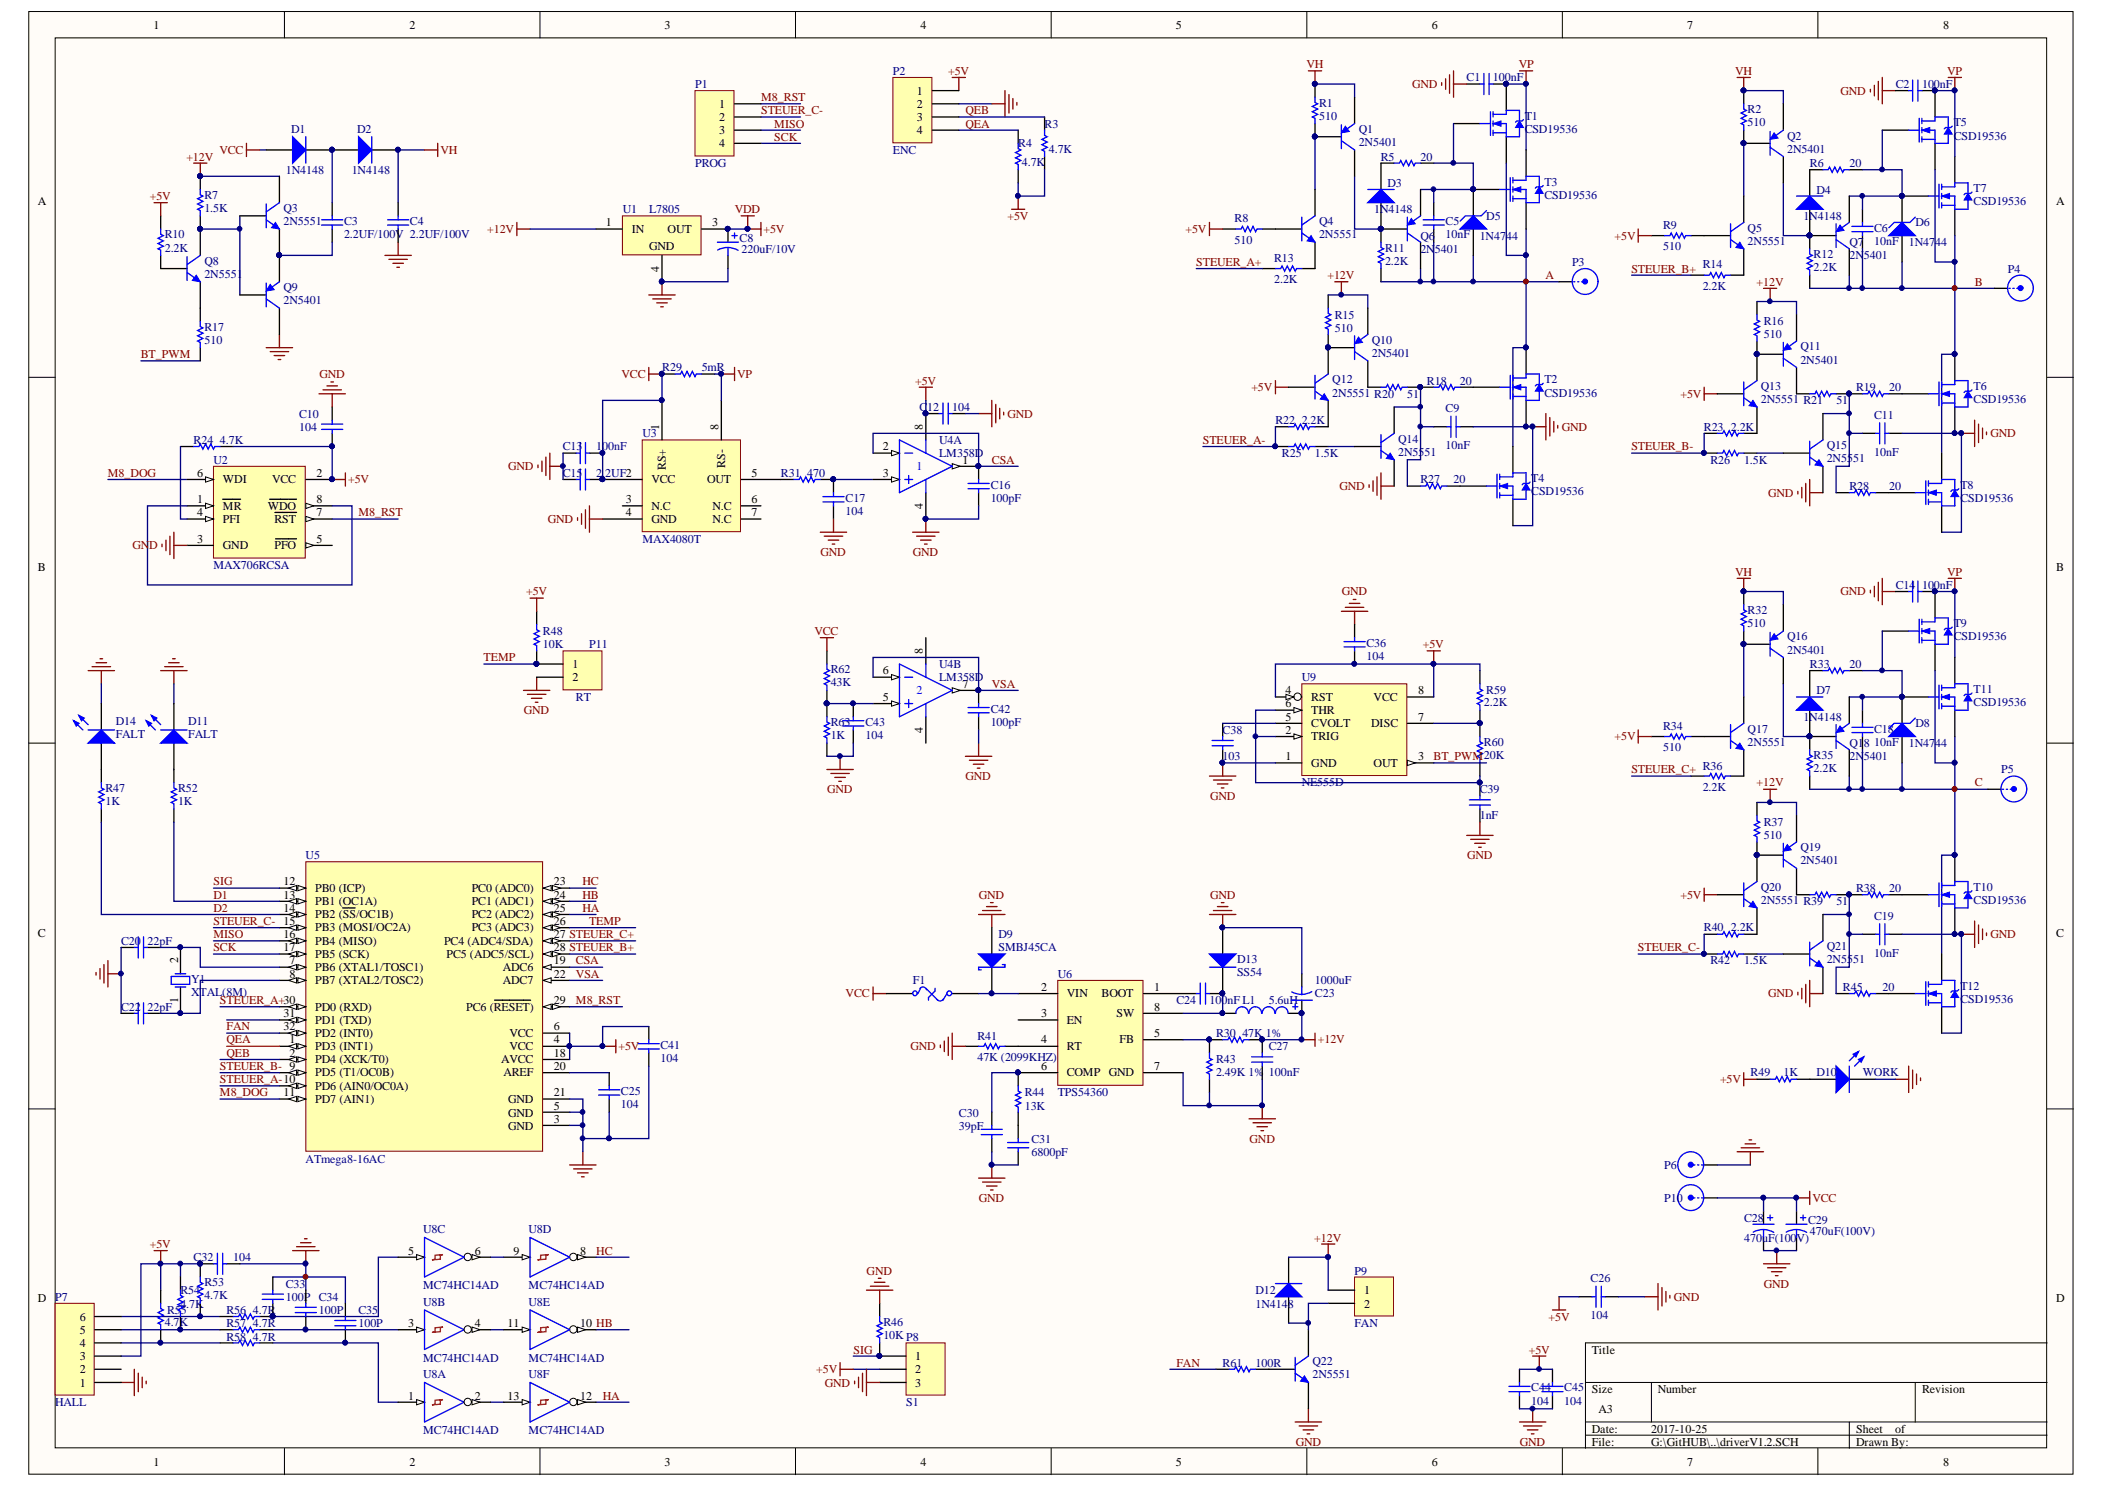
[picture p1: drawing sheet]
<svg xmlns="http://www.w3.org/2000/svg" width="297mm" height="210mm" viewBox="0 0 297 210" stroke-linecap="round" stroke-linejoin="round" font-family="sans-serif">
<defs><g id="words">
<g font-size="1.7">
<text x="21.7" y="4.1">1</text>
<text x="57.8" y="4.1">2</text>
<text x="93.8" y="4.1">3</text>
<text x="129.9" y="4.1">4</text>
<text x="165.9" y="4.1">5</text>
<text x="202" y="4.1">6</text>
<text x="238.1" y="4.1">7</text>
<text x="274.2" y="4.1">8</text>
<text x="101.5" y="15.2">1</text>
<text x="101.5" y="17.1">2</text>
<text x="129.4" y="13.4">1</text>
<text x="129.4" y="15.2">2</text>
<text x="129.4" y="17.1">3</text>
<text x="101.5" y="18.9">3</text>
<text x="101.5" y="20.8">4</text>
<text x="129.4" y="18.9">4</text>
<text x="5.3" y="28.9">A</text>
<text x="290.2" y="28.9">A</text>
<text x="85.5" y="31.9">1</text>
<text x="89.1" y="32.9">IN</text>
<text x="91.6" y="35.3">GND</text>
<text x="94.2" y="32.9">OUT</text>
<text x="100.5" y="31.9">3</text>
<text x="93" y="38.4" transform="rotate(-90 93 38.4)">4</text>
<text x="93" y="60.6" transform="rotate(-90 93 60.6)">1</text>
<text x="101.4" y="60.6" transform="rotate(-90 101.4 60.6)">8</text>
<text x="102.3" y="66" transform="rotate(-90 102.3 66)">RS-</text>
<text x="124.6" y="63.5">2</text>
<text x="130.2" y="60.6" transform="rotate(-90 130.2 60.6)">8</text>
<text x="135.8" y="65.4">1</text>
<text x="27.8" y="71">1</text>
<text x="27.8" y="67.3">6</text>
<text x="31.5" y="71.9">MR</text>
<text x="31.5" y="68.2">WDI</text>
<text x="37.8" y="71.9">WDO</text>
<text x="38.4" y="68.2">VCC</text>
<text x="44.7" y="67.3">2</text>
<text x="44.7" y="71">8</text>
<text x="88.3" y="71">3</text>
<text x="91.9" y="68.2">VCC</text>
<text x="91.9" y="71.9">N.C</text>
<text x="94" y="66.3" transform="rotate(-90 94 66.3)">RS+</text>
<text x="99.8" y="68.2">OUT</text>
<text x="100.6" y="71.9">N.C</text>
<text x="106.1" y="67.3">5</text>
<text x="106.1" y="71">6</text>
<text x="124.6" y="67.3">3</text>
<text x="130.2" y="71.8" transform="rotate(-90 130.2 71.8)">4</text>
<text x="27.8" y="76.6">3</text>
<text x="27.8" y="72.8">4</text>
<text x="31.5" y="77.5">GND</text>
<text x="31.5" y="73.8">PFI</text>
<text x="38.7" y="77.5">PFO</text>
<text x="38.7" y="73.8">RST</text>
<text x="44.7" y="76.6">5</text>
<text x="44.7" y="72.8">7</text>
<text x="88.3" y="72.8">4</text>
<text x="91.9" y="73.8">GND</text>
<text x="100.6" y="73.8">N.C</text>
<text x="106.1" y="72.8">7</text>
<text x="5.3" y="80.5">B</text>
<text x="290.2" y="80.5">B</text>
<text x="80.8" y="94.2">1</text>
<text x="124.6" y="95.1">6</text>
<text x="130.2" y="92.2" transform="rotate(-90 130.2 92.2)">8</text>
<text x="80.8" y="96.1">2</text>
<text x="124.6" y="98.9">5</text>
<text x="135.8" y="97">7</text>
<text x="181.4" y="97.9">4</text>
<text x="181.4" y="101.7">5</text>
<text x="181.4" y="99.8">6</text>
<text x="185" y="98.9">RST</text>
<text x="185" y="100.7">THR</text>
<text x="193.8" y="98.9">VCC</text>
<text x="200.1" y="101.7">7</text>
<text x="200.1" y="97.9">8</text>
<text x="130.2" y="103.4" transform="rotate(-90 130.2 103.4)">4</text>
<text x="181.4" y="103.5">2</text>
<text x="181.4" y="107.2">1</text>
<text x="185" y="104.4">TRIG</text>
<text x="185" y="102.6">CVOLT</text>
<text x="193.5" y="102.6">DISC</text>
<text x="200.1" y="107.2">3</text>
<text x="185" y="108.2">GND</text>
<text x="193.8" y="108.2">OUT</text>
<text x="40" y="124.9">12</text>
<text x="44.5" y="125.8">PB0 (ICP)</text>
<text x="66.6" y="125.8">PC0 (ADC0)</text>
<text x="78.1" y="124.9">23</text>
<text x="40" y="126.7">13</text>
<text x="40" y="128.6">14</text>
<text x="44.5" y="127.7">PB1 (OC1A)</text>
<text x="44.5" y="129.5">PB2 (SS/OC1B)</text>
<text x="44.5" y="131.4">PB3 (MOSI/OC2A)</text>
<text x="66.6" y="127.7">PC1 (ADC1)</text>
<text x="66.6" y="129.5">PC2 (ADC2)</text>
<text x="66.6" y="131.4">PC3 (ADC3)</text>
<text x="78.1" y="126.7">24</text>
<text x="78.1" y="128.6">25</text>
<text x="78.1" y="130.5">26</text>
<text x="5.3" y="132.2">C</text>
<text x="25.1" y="135.9" transform="rotate(-90 25.1 135.9)">2</text>
<text x="40" y="132.3">16</text>
<text x="40" y="134.2">17</text>
<text x="40.8" y="136">7</text>
<text x="40.8" y="137.9">8</text>
<text x="44.5" y="137">PB6 (XTAL1/TOSC1)</text>
<text x="44.5" y="133.3">PB4 (MISO)</text>
<text x="44.5" y="135.1">PB5 (SCK)</text>
<text x="62.7" y="133.3">PC4 (ADC4/SDA)</text>
<text x="63" y="135.1">PC5 (ADC5/SCL)</text>
<text x="71" y="137">ADC6</text>
<text x="78.1" y="132.3">27 STEUER_C+</text>
<text x="78.1" y="134.2">28 STEUER_B+</text>
<text x="78.1" y="136">19</text>
<text x="78.1" y="137.9">22</text>
<text x="290.2" y="132.2">C</text>
<text x="25.1" y="141.5" transform="rotate(-90 25.1 141.5)">1</text>
<text x="40" y="143.5">31</text>
<text x="44.5" y="142.5">PD0 (RXD)</text>
<text x="44.5" y="138.8">PB7 (XTAL2/TOSC2)</text>
<text x="65.8" y="142.5">PC6 (RESET)</text>
<text x="71" y="138.8">ADC7</text>
<text x="78.1" y="141.6">29</text>
<text x="146.9" y="139.8">2</text>
<text x="146.9" y="143.5">3</text>
<text x="150.5" y="140.7">VIN</text>
<text x="155.4" y="140.7">BOOT</text>
<text x="157.6" y="143.5">SW</text>
<text x="162.9" y="139.8">1</text>
<text x="162.9" y="142.5">8</text>
<text x="40" y="145.3">32</text>
<text x="40.8" y="147.2">1</text>
<text x="40.8" y="149.1">2</text>
<text x="44.5" y="144.4">PD1 (TXD)</text>
<text x="44.5" y="146.3">PD2 (INT0)</text>
<text x="44.5" y="148.1">PD3 (INT1)</text>
<text x="44.5" y="150">PD4 (XCK/T0)</text>
<text x="70.7" y="150">AVCC</text>
<text x="71.9" y="146.3">VCC</text>
<text x="71.9" y="148.1">VCC</text>
<text x="78.1" y="145.3">6</text>
<text x="78.1" y="149.1">18</text>
<text x="78.1" y="147.2">4</text>
<text x="146.9" y="147.2">4</text>
<text x="150.5" y="144.4">EN</text>
<text x="150.5" y="148.1">RT</text>
<text x="158" y="147.2">FB</text>
<text x="162.9" y="146.3">5</text>
<text x="40" y="154.6">11</text>
<text x="44.5" y="151.8">PD5 (T1/OC0B)</text>
<text x="44.5" y="153.7">PD6 (AIN0/OC0A)</text>
<text x="44.5" y="155.6">PD7 (AIN1)</text>
<text x="71" y="151.8">AREF</text>
<text x="71.7" y="155.6">GND</text>
<text x="78.1" y="150.9">20</text>
<text x="78.1" y="154.6">21</text>
<text x="146.9" y="150.9">6</text>
<text x="150.5" y="151.8">COMP GND</text>
<text x="162.9" y="150.9">7</text>
<text x="71.7" y="157.5">GND</text>
<text x="71.7" y="159.4">GND</text>
<text x="78.1" y="156.6">5</text>
<text x="78.1" y="158.4">3</text>
<text x="57.6" y="177">5</text>
<text x="67" y="177">6</text>
<text x="72.5" y="177">9</text>
<text x="81.9" y="177">8</text>
<text x="5.3" y="183.7">D</text>
<text x="192.5" y="182.6">1</text>
<text x="192.5" y="184.5">2</text>
<text x="290.2" y="183.7">D</text>
<text x="11.2" y="191.9">3</text>
<text x="11.2" y="190">4</text>
<text x="11.2" y="188.2">5</text>
<text x="11.2" y="186.3">6</text>
<text x="57.6" y="187.2">3</text>
<text x="67" y="187.2">4</text>
<text x="71.6" y="187.2">11</text>
<text x="81.9" y="187.2">10 HB</text>
<text x="129.1" y="191.9">1</text>
<text x="224.6" y="191">Title</text>
<text x="11.2" y="195.6">1</text>
<text x="11.2" y="193.7">2</text>
<text x="57.6" y="197.5">1</text>
<text x="67" y="197.5">2</text>
<text x="71.6" y="197.5">13</text>
<text x="81.9" y="197.5">12</text>
<text x="129.1" y="193.7">2</text>
<text x="129.1" y="195.6">3</text>
<text x="224.6" y="196.5">Size</text>
<text x="233.9" y="196.5">Number</text>
<text x="271.2" y="196.5">Revision</text>
<text x="224.6" y="202.1">Date:</text>
<text x="224.6" y="204">File:</text>
<text x="225.6" y="199.3">A3</text>
<text x="233" y="202.1">2017-10-25</text>
<text x="233" y="204">G:\GitHUB\..\driverV1.2.SCH</text>
<text x="261.9" y="202.1">Sheet</text>
<text x="261.9" y="204">Drawn By:</text>
<text x="267.4" y="202.1">of</text>
<text x="21.7" y="206.8">1</text>
<text x="57.8" y="206.8">2</text>
<text x="93.8" y="206.8">3</text>
<text x="129.9" y="206.8">4</text>
<text x="165.9" y="206.8">5</text>
<text x="202" y="206.8">6</text>
<text x="238.1" y="206.8">7</text>
<text x="274.2" y="206.8">8</text>
</g>
<g font-size="1.7" fill="#000080">
<text x="126" y="10.6">P2</text>
<text x="206.9" y="11.5">C1</text>
<text x="210.7" y="11.5">100nF</text>
<text x="98.1" y="12.4">P1</text>
<text x="186.1" y="16.9">510</text>
<text x="186.1" y="15">R1</text>
<text x="215.2" y="16.9">T1</text>
<text x="246.6" y="17.8">510</text>
<text x="246.6" y="16">R2</text>
<text x="267.5" y="12.4">C2</text>
<text x="271.2" y="12.4">100nF</text>
<text x="275.7" y="17.8">T5</text>
<text x="41.1" y="18.8">D1</text>
<text x="50.4" y="18.8">D2</text>
<text x="98.1" y="23.6">PROG</text>
<text x="126" y="21.7">ENC</text>
<text x="143.7" y="20.8">R4</text>
<text x="144.2" y="23.4">4.7K</text>
<text x="147.4" y="18">R3</text>
<text x="148" y="21.6">4.7K</text>
<text x="191.7" y="20.6">2N5401</text>
<text x="191.7" y="18.8">Q1</text>
<text x="194.9" y="22.6">R5</text>
<text x="200.4" y="22.6">20</text>
<text x="215.2" y="18.8">CSD19536</text>
<text x="252.2" y="21.6">2N5401</text>
<text x="252.2" y="19.7">Q2</text>
<text x="255.4" y="23.6">R6</text>
<text x="261" y="23.6">20</text>
<text x="275.7" y="19.7">CSD19536</text>
<text x="28.8" y="29.9">1.5K</text>
<text x="28.8" y="28.1">R7</text>
<text x="40" y="29.9">Q3</text>
<text x="40.3" y="24.5">1N4148</text>
<text x="49.6" y="24.5">1N4148</text>
<text x="195.8" y="26.4">D3</text>
<text x="217.9" y="26.2">T3</text>
<text x="217.9" y="28.1">CSD19536</text>
<text x="256.3" y="27.3">D4</text>
<text x="278.5" y="27.1">T7</text>
<text x="278.5" y="29">CSD19536</text>
<text x="23.3" y="35.5">2.2K</text>
<text x="23.3" y="33.6">R10</text>
<text x="40" y="31.8">2N5551</text>
<text x="48.5" y="33.6">2.2UF/100V 2.2UF/100V</text>
<text x="48.5" y="31.8">C3</text>
<text x="57.8" y="31.8">C4</text>
<text x="87.9" y="30.1">U1</text>
<text x="91.6" y="30.1">L7805</text>
<text x="104.4" y="34.1">C8</text>
<text x="104.6" y="35.7">220uF/10V</text>
<text x="174.2" y="34.4">510</text>
<text x="174.2" y="31.4">R8</text>
<text x="186.1" y="33.6">2N5551</text>
<text x="186.1" y="31.8">Q4</text>
<text x="193.9" y="30.1">1N4148</text>
<text x="195.4" y="35.5">R11</text>
<text x="200.4" y="35.7">2N</text>
<text x="200.4" y="33.8">Q6</text>
<text x="202.5" y="35.7">5401</text>
<text x="204" y="33.6">10nF</text>
<text x="204" y="31.8">C5</text>
<text x="208.8" y="33.8">1N4744</text>
<text x="209.7" y="31">D5</text>
<text x="234.7" y="35.3">510</text>
<text x="234.7" y="32.3">R9</text>
<text x="246.6" y="34.6">2N5551</text>
<text x="246.6" y="32.7">Q5</text>
<text x="254.5" y="31">1N4148</text>
<text x="261" y="34.7">Q7</text>
<text x="264.5" y="34.6">10nF</text>
<text x="264.5" y="32.7">C6</text>
<text x="269.4" y="34.7">1N4744</text>
<text x="270.3" y="31.9">D6</text>
<text x="28.8" y="39.2">2N5551</text>
<text x="28.8" y="37.4">Q8</text>
<text x="40" y="41.1">Q9</text>
<text x="179.8" y="40">2.2K</text>
<text x="179.8" y="36.9">R13</text>
<text x="195.4" y="37.4">2.2K</text>
<text x="221.8" y="37.5">P3</text>
<text x="240.3" y="40.9">2.2K</text>
<text x="240.3" y="37.9">R14</text>
<text x="255.9" y="38.3">2.2K</text>
<text x="255.9" y="36.4">R12</text>
<text x="261" y="36.6">2N</text>
<text x="263" y="36.6">5401</text>
<text x="283.3" y="38.4">P4</text>
<text x="28.8" y="46.6">R17</text>
<text x="40" y="42.9">2N5401</text>
<text x="188.3" y="46.8">510</text>
<text x="188.3" y="45">R15</text>
<text x="248.9" y="47.7">510</text>
<text x="248.9" y="45.9">R16</text>
<text x="28.8" y="48.5">510</text>
<text x="93.5" y="52.4">R29</text>
<text x="99" y="52.4">5mR</text>
<text x="193.6" y="50.4">2N5401</text>
<text x="193.6" y="48.5">Q10</text>
<text x="254.1" y="51.3">2N5401</text>
<text x="254.1" y="49.4">Q11</text>
<text x="42.2" y="58.9">C10</text>
<text x="129.7" y="58">C12</text>
<text x="134.4" y="58">104</text>
<text x="180" y="59.8">R22</text>
<text x="183.7" y="59.8">2.2K</text>
<text x="188" y="55.9">2N5551 R20</text>
<text x="188" y="54.1">Q12</text>
<text x="198.6" y="56.1">51</text>
<text x="201.4" y="54.3">R18</text>
<text x="204" y="58.1">C9</text>
<text x="206" y="54.3">20</text>
<text x="217.9" y="54.1">T2</text>
<text x="217.9" y="55.9">CSD19536</text>
<text x="248.5" y="56.9">2N5551 R21</text>
<text x="248.5" y="55">Q13</text>
<text x="259.1" y="57">51</text>
<text x="261.9" y="55.2">R19</text>
<text x="264.5" y="59.1">C11</text>
<text x="266.6" y="55.2">20</text>
<text x="278.5" y="55">T6</text>
<text x="278.5" y="56.9">CSD19536</text>
<text x="27.3" y="62.6">R24</text>
<text x="30.1" y="65.4">U2</text>
<text x="31" y="62.6">4.7K</text>
<text x="42.2" y="60.8">104</text>
<text x="79.4" y="63.5">C13</text>
<text x="84.1" y="63.5">100nF</text>
<text x="90.7" y="61.7">U3</text>
<text x="132.5" y="62.6">U4A</text>
<text x="132.5" y="64.5">LM358D</text>
<text x="180.9" y="64.5">R25</text>
<text x="185.6" y="64.5">1.5K</text>
<text x="197.3" y="64.3">2N5551</text>
<text x="197.3" y="62.4">Q14</text>
<text x="204" y="63.4">10nF</text>
<text x="240.4" y="60.8">R23</text>
<text x="241.4" y="65.4">R26</text>
<text x="244.2" y="60.8">2.2K</text>
<text x="246.1" y="65.4">1.5K</text>
<text x="257.8" y="65.2">2N5551</text>
<text x="257.8" y="63.4">Q15</text>
<text x="264.5" y="64.3">10nF</text>
<text x="79.4" y="67.3">C15</text>
<text x="84.1" y="67.3">2.2UF2</text>
<text x="110.2" y="67.3">R31</text>
<text x="113.9" y="67.3">470</text>
<text x="119.3" y="70.8">C17</text>
<text x="139.8" y="70.8">100pF</text>
<text x="139.8" y="69">C16</text>
<text x="200.4" y="68.2">R27</text>
<text x="205.1" y="68.2">20</text>
<text x="216.1" y="68">T4</text>
<text x="216.1" y="69.9">CSD19536</text>
<text x="261" y="69.1">R28</text>
<text x="266.6" y="69.1">20</text>
<text x="276.6" y="69">T8</text>
<text x="276.6" y="70.8">CSD19536</text>
<text x="90.7" y="76.6">MAX4080T</text>
<text x="119.3" y="72.7">104</text>
<text x="30.1" y="80.3">MAX706RCSA</text>
<text x="267.5" y="83.1">C14</text>
<text x="271.2" y="83.1">100nF</text>
<text x="76.6" y="89.6">R48</text>
<text x="246.6" y="88.5">510</text>
<text x="246.6" y="86.6">R32</text>
<text x="275.7" y="88.5">T9</text>
<text x="76.6" y="91.4">10K</text>
<text x="83.1" y="91.4">P11</text>
<text x="117.2" y="95">R62</text>
<text x="132.5" y="94.2">U4B</text>
<text x="192.8" y="93.1">104</text>
<text x="192.8" y="91.3">C36</text>
<text x="252.2" y="92.2">2N5401</text>
<text x="252.2" y="90.3">Q16</text>
<text x="255.4" y="94.2">R33</text>
<text x="261" y="94.2">20</text>
<text x="275.7" y="90.3">CSD19536</text>
<text x="81.3" y="98.9">RT</text>
<text x="117.2" y="96.8">43K</text>
<text x="132.5" y="96.1">LM358D</text>
<text x="139.8" y="100.6">C42</text>
<text x="183.7" y="96.1">U9</text>
<text x="209.4" y="99.6">2.2K</text>
<text x="209.7" y="97.9">R59</text>
<text x="254.5" y="101.7">1N4148</text>
<text x="256.3" y="97.9">D7</text>
<text x="278.5" y="97.8">T11</text>
<text x="278.5" y="99.6">CSD19536</text>
<text x="16.3" y="102.2">D14</text>
<text x="16.3" y="104.1">FALT</text>
<text x="26.6" y="102.2">D11</text>
<text x="26.6" y="104.1">FALT</text>
<text x="117.2" y="104.3">1K</text>
<text x="117.2" y="102.4">R63</text>
<text x="122.1" y="104.3">104</text>
<text x="122.1" y="102.4">C43</text>
<text x="139.8" y="102.4">100pF</text>
<text x="172.5" y="107.2">103</text>
<text x="172.5" y="103.5">C38</text>
<text x="209.4" y="105.2">R60</text>
<text x="234.7" y="106">510</text>
<text x="234.7" y="103">R34</text>
<text x="246.6" y="105.2">2N5551</text>
<text x="246.6" y="103.3">Q17</text>
<text x="255.9" y="107.1">R35</text>
<text x="261" y="107.2">2N</text>
<text x="261" y="105.4">Q18</text>
<text x="263" y="107.2">5401</text>
<text x="264.5" y="105.2">10nF</text>
<text x="264.5" y="103.3">C18</text>
<text x="269.4" y="105.4">1N4744</text>
<text x="270.3" y="102.6">D8</text>
<text x="14.9" y="113.6">1K</text>
<text x="14.9" y="111.7">R47</text>
<text x="25.1" y="113.6">1K</text>
<text x="25.1" y="111.7">R52</text>
<text x="183.7" y="110.9">NE555D</text>
<text x="208.8" y="111.9">C39</text>
<text x="240.3" y="111.5">2.2K</text>
<text x="240.3" y="108.6">R36</text>
<text x="255.9" y="108.9">2.2K</text>
<text x="282.4" y="109.1">P5</text>
<text x="208.8" y="115.6">1nF</text>
<text x="248.9" y="118.4">510</text>
<text x="248.9" y="116.5">R37</text>
<text x="43.1" y="121.2">U5</text>
<text x="248.5" y="125.6">Q20</text>
<text x="254.1" y="121.9">2N5401</text>
<text x="254.1" y="120.1">Q19</text>
<text x="261.9" y="125.8">R38</text>
<text x="266.6" y="125.8">20</text>
<text x="278.5" y="125.6">T10</text>
<text x="240.4" y="131.4">R40</text>
<text x="244.2" y="131.4">2.2K</text>
<text x="248.5" y="127.5">2N5551 R39</text>
<text x="259.1" y="127.7">51</text>
<text x="264.5" y="129.8">C19</text>
<text x="278.5" y="127.5">CSD19536</text>
<text x="17.1" y="133.3">C20</text>
<text x="20.8" y="133.3">22pF</text>
<text x="140.9" y="132.3">D9</text>
<text x="140.9" y="134.2">SMBJ45CA</text>
<text x="149.3" y="137.9">U6</text>
<text x="174.6" y="135.9">D13</text>
<text x="174.6" y="137.7">SS54</text>
<text x="241.4" y="136">R42</text>
<text x="246.1" y="136">1.5K</text>
<text x="257.8" y="135.9">2N5551</text>
<text x="257.8" y="134">Q21</text>
<text x="264.5" y="134.9">10nF</text>
<text x="17.1" y="142.5">C22</text>
<text x="20.8" y="142.5">22pF</text>
<text x="27" y="138.7">Y1</text>
<text x="27" y="140.5">XTAL(8M)</text>
<text x="128.8" y="138.8">F1</text>
<text x="166" y="141.6">C24</text>
<text x="170.7" y="141.6">100nF L1</text>
<text x="179" y="141.6">5.6uH</text>
<text x="185.6" y="138.8">1000uF</text>
<text x="185.6" y="140.7">C23</text>
<text x="260.1" y="139.8">R45</text>
<text x="265.6" y="139.8">20</text>
<text x="276.6" y="139.6">T12</text>
<text x="276.6" y="141.4">CSD19536</text>
<text x="93.2" y="149.8">104</text>
<text x="93.2" y="148">C41</text>
<text x="137.9" y="149.6">47K (2099KHZ)</text>
<text x="137.9" y="146.7">R41</text>
<text x="171.6" y="150">R43</text>
<text x="171.6" y="146.3">R30</text>
<text x="175.3" y="146.3">47K 1%</text>
<text x="179" y="148.1">C27</text>
<text x="87.6" y="154.5">C25</text>
<text x="144.6" y="154.6">R44</text>
<text x="149.3" y="154.6">TPS54360</text>
<text x="171.6" y="151.8">2.49K 1% 100nF</text>
<text x="247" y="151.8">R49</text>
<text x="251.7" y="151.8">1K</text>
<text x="256.3" y="151.8">D10</text>
<text x="262.8" y="151.8">WORK</text>
<text x="87.6" y="156.3">104</text>
<text x="135.3" y="159.4">39pF</text>
<text x="135.3" y="157.5">C30</text>
<text x="144.6" y="156.6">13K</text>
<text x="145.5" y="161.2">C31</text>
<text x="43.1" y="164">ATmega8-16AC</text>
<text x="145.5" y="163.1">6800pF</text>
<text x="234.9" y="164.9">P6</text>
<text x="59.7" y="174">U8C</text>
<text x="74.6" y="174">U8D</text>
<text x="234.9" y="169.6">P10</text>
<text x="246.1" y="172.4">C28</text>
<text x="255.2" y="172.7">C29</text>
<text x="27.3" y="177.9">C32</text>
<text x="32.9" y="177.9">104</text>
<text x="191.1" y="179.8">P9</text>
<text x="246.1" y="175.2">470uF(100V)</text>
<text x="255.4" y="174.2">470uF(100V)</text>
<text x="7.8" y="183.5">P7</text>
<text x="23.6" y="185.4">R55</text>
<text x="25.5" y="184.5">4.7K</text>
<text x="25.5" y="182.6">R54</text>
<text x="28.8" y="183.3">4.7K</text>
<text x="28.8" y="181.4">R53</text>
<text x="32" y="185.4">R56</text>
<text x="35.7" y="185.4">4.7R</text>
<text x="40.3" y="183.5">100P</text>
<text x="40.3" y="181.7">C33</text>
<text x="45" y="185.4">100P</text>
<text x="45" y="183.5">C34</text>
<text x="50.6" y="185.4">C35</text>
<text x="59.7" y="181.8">MC74HC14AD</text>
<text x="59.7" y="184.2">U8B</text>
<text x="74.6" y="181.8">MC74HC14AD</text>
<text x="74.6" y="184.2">U8E</text>
<text x="177.2" y="184.5">1N4148</text>
<text x="177.2" y="182.6">D12</text>
<text x="224.5" y="180.9">C26</text>
<text x="23.3" y="187">4.7K</text>
<text x="32" y="187.2">R57</text>
<text x="32" y="189.1">R58</text>
<text x="35.7" y="187.2">4.7R</text>
<text x="35.7" y="189.1">4.7R</text>
<text x="50.6" y="187.2">100P</text>
<text x="124.7" y="188.8">10K P8</text>
<text x="124.7" y="187">R46</text>
<text x="191.1" y="187.2">FAN</text>
<text x="224.5" y="186.1">104</text>
<text x="59.7" y="194.4">U8A</text>
<text x="59.7" y="192.1">MC74HC14AD</text>
<text x="74.6" y="192.1">MC74HC14AD</text>
<text x="74.6" y="194.4">U8F</text>
<text x="172.5" y="192.8">R61</text>
<text x="177.2" y="192.8">100R</text>
<text x="185.2" y="194.4">2N5551</text>
<text x="185.2" y="192.6">Q22</text>
<text x="216.1" y="196.3">C44</text>
<text x="220.7" y="196.3">C45</text>
<text x="7.8" y="198.4">HALL</text>
<text x="59.7" y="202.3">MC74HC14AD</text>
<text x="74.6" y="202.3">MC74HC14AD</text>
<text x="127.9" y="198.4">S1</text>
<text x="216.1" y="198.1">104</text>
<text x="220.7" y="198.1">104</text>
</g>
<g font-size="1.7" fill="#800000">
<text x="133.8" y="10.6">+5V</text>
<text x="184.4" y="9.6">VH</text>
<text x="214.3" y="9.6">VP</text>
<text x="244.8" y="10.6">VH</text>
<text x="274.8" y="10.6">VP</text>
<text x="107.4" y="14.3">M8_RST</text>
<text x="107.4" y="16.1">STEUER_C-</text>
<text x="136.2" y="16.1">QEB</text>
<text x="199.3" y="12.4">GND</text>
<text x="259.7" y="13.4">GND</text>
<text x="26.3" y="22.6">+12V</text>
<text x="31" y="21.7">VCC</text>
<text x="62.2" y="21.7">VH</text>
<text x="109.3" y="19.9">SCK</text>
<text x="109.3" y="18">MISO</text>
<text x="136.2" y="18">QEA</text>
<text x="21.1" y="28.2">+5V</text>
<text x="68.8" y="32.9">+12V</text>
<text x="103.7" y="30.1">VDD</text>
<text x="107.7" y="32.9">+5V</text>
<text x="142.2" y="31">+5V</text>
<text x="167.3" y="32.9">+5V</text>
<text x="227.8" y="33.8">+5V</text>
<text x="168.8" y="37.5">STEUER_A+</text>
<text x="187.3" y="39.4">+12V</text>
<text x="218.1" y="39.4">A</text>
<text x="230.2" y="38.4">STEUER_B+</text>
<text x="247.9" y="40.3">+12V</text>
<text x="278.7" y="40.3">B</text>
<text x="19.9" y="50.5">BT_PWM</text>
<text x="45.1" y="53.3">GND</text>
<text x="87.7" y="53.3">VCC</text>
<text x="104" y="53.3">VP</text>
<text x="129.1" y="54.3">+5V</text>
<text x="142.2" y="58.9">GND</text>
<text x="176.6" y="55.2">+5V</text>
<text x="237.1" y="56.1">+5V</text>
<text x="140" y="65.4">CSA</text>
<text x="169.7" y="62.6">STEUER_A-</text>
<text x="220.4" y="60.8">GND</text>
<text x="230.2" y="63.5">STEUER_B-</text>
<text x="280.9" y="61.7">GND</text>
<text x="15.2" y="67.3">M8_DOG</text>
<text x="49.1" y="68.2">+5V</text>
<text x="71.7" y="66.3">GND</text>
<text x="189" y="69.1">GND</text>
<text x="249.5" y="70.1">GND</text>
<text x="18.7" y="77.5">GN</text>
<text x="21.1" y="77.5">D</text>
<text x="50.6" y="72.8">M8_RST</text>
<text x="77.3" y="73.8">GND</text>
<text x="74.3" y="84">+5V</text>
<text x="115.8" y="78.4">GND</text>
<text x="128.8" y="78.4">GND</text>
<text x="189.4" y="84">GND</text>
<text x="244.8" y="81.2">VH</text>
<text x="259.7" y="84">GND</text>
<text x="274.8" y="81.2">VP</text>
<text x="114.9" y="89.6">VCC</text>
<text x="68.2" y="93.3">TEMP</text>
<text x="200.8" y="91.4">+5V</text>
<text x="73.9" y="100.7">GND</text>
<text x="140" y="97">VSA</text>
<text x="202.3" y="107.2">BT_PWM20K</text>
<text x="227.8" y="104.4">+5V</text>
<text x="116.7" y="111.9">GND</text>
<text x="136.2" y="110">GND</text>
<text x="170.8" y="112.8">GND</text>
<text x="230.2" y="109.1">STEUER_C+</text>
<text x="247.9" y="110.9">+12V</text>
<text x="278.7" y="110.9">C</text>
<text x="30.1" y="124.9">SIG</text>
<text x="82.2" y="124.9">HC</text>
<text x="207" y="121.2">GND</text>
<text x="30.1" y="130.5">STEUER_C- 15</text>
<text x="30.1" y="126.7">D1</text>
<text x="30.1" y="128.6">D2</text>
<text x="82.2" y="128.6">HA</text>
<text x="82.2" y="126.7">HB</text>
<text x="83.1" y="130.5">TEMP</text>
<text x="138.1" y="126.7">GND</text>
<text x="170.8" y="126.7">GND</text>
<text x="237.1" y="126.7">+5V</text>
<text x="30.1" y="132.3">MISO</text>
<text x="30.1" y="134.2">SCK</text>
<text x="81.3" y="136">CSA</text>
<text x="81.3" y="137.9">VSA</text>
<text x="231.1" y="134.2">STEUER_C-</text>
<text x="280.9" y="132.3">GND</text>
<text x="31" y="141.6">STEUER_A+30</text>
<text x="81.3" y="141.6">M8_RST</text>
<text x="119.3" y="140.7">VCC</text>
<text x="249.5" y="140.7">GND</text>
<text x="32" y="147.2">QEA</text>
<text x="32" y="149.1">QEB</text>
<text x="32" y="145.3">FAN</text>
<text x="87.3" y="148.1">+5V</text>
<text x="128.5" y="148.1">GND</text>
<text x="186" y="147.2">+12V</text>
<text x="31" y="150.9">STEUER_B- 9</text>
<text x="31" y="152.8">STEUER_A-10</text>
<text x="31" y="154.6">M8_DOG</text>
<text x="242.7" y="152.8">+5V</text>
<text x="176.3" y="161.2">GND</text>
<text x="138.1" y="169.6">GND</text>
<text x="255.7" y="169.6">VCC</text>
<text x="21.1" y="176.1">+5V</text>
<text x="84.1" y="177">HC</text>
<text x="122.3" y="179.8">GND</text>
<text x="185.5" y="175.2">+12V</text>
<text x="236.2" y="183.5">GND</text>
<text x="248.9" y="181.7">GND</text>
<text x="120.4" y="191">SIG</text>
<text x="215.7" y="191">+5V</text>
<text x="218.5" y="186.3">+5V</text>
<text x="85.1" y="197.5">HA</text>
<text x="115.2" y="193.7">+5V</text>
<text x="116.4" y="195.6">GND</text>
<text x="166" y="192.8">FAN</text>
<text x="182.8" y="204">GND</text>
<text x="214.5" y="204">GND</text>
</g>
<g font-size="1.7" fill="#00f">
<text x="129.3" y="66.3">1</text>
<text x="129.3" y="97.9">2</text>
</g>
</g></defs>
<g fill="#fffcf8" stroke="#000" stroke-width=".14">
<path d="M4.1 1.6h288.4v206.4h-288.4z"/>
<path d="M7.8 5.3h281v198.9h-281z"/>
</g>
<g fill="none" stroke="#000" stroke-width=".14">
<path d="M40.1 1.6v3.7M76.2 1.6v3.7M112.3 1.6v3.7M148.3 1.6v3.7M184.4 1.6v3.7M220.5 1.6v3.7M256.5 1.6v3.7M4.1 53.2h3.7M288.9 53.2h3.7M4.1 104.8h3.7M288.9 104.8h3.7M4.1 156.4h3.7"/>
<path d="M288.9 156.4h3.7M223.7 195h65.2M233 195v5.6M270.3 195v5.6M288.9 189.4h-65.2v14.9M40.1 204.3v3.7M76.2 204.3v3.7M112.3 204.3v3.7M148.3 204.3v3.7M184.4 204.3v3.7M220.5 204.3v3.7M223.7 200.6h65.2"/>
<path d="M223.7 202.5h65.2M256.5 204.3v3.7M261 200.6v3.7"/>
</g>
<g fill="#000080" stroke="#000080" stroke-width=".14">
<circle cx="43.1" cy="180.1" r=".33"/>
<circle cx="215.3" cy="39.7" r=".33"/>
<circle cx="275.8" cy="111.3" r=".33"/>
<circle cx="275.8" cy="40.6" r=".33"/>
</g>
<path d="M107.4 14.6h5.6M107.4 16.5h5.6M107.4 18.4h5.6M107.4 20.2h5.6M17.1 185.7h14M17.1 187.6h14" fill="none" stroke="#000080" stroke-width=".19"/>
<path d="M71.1 177.3h3.7" fill="none" stroke="#000" stroke-width=".19"/>
<path d="M73.7 177l1.1 .3-1.1 .4z" fill="#fffcf8"/>
<path d="M73.7 177l1.1 .3-1.1 .4z" fill="none" stroke="#000" stroke-width=".14"/>
<path d="M80.4 177.3h3.7" fill="none" stroke="#000" stroke-width=".19"/>
<circle cx="80.9" cy="177.3" r=".52" fill="#fffcf8" stroke="#000" stroke-width=".14"/>
<path d="M81.5 177l1.1 .3-1.1 .4z" fill="#fffcf8"/>
<path d="M81.5 177l1.1 .3-1.1 .4z" fill="none" stroke="#000" stroke-width=".14"/>
<path d="M74.8 174.6l5.6 2.7-5.6 2.8zM22.7 183.9v.7l.3 .2-.7 .4 .7 .3-.7 .4 .7 .4-.7 .3 .4 .2v.8" fill="none" stroke="#00f" stroke-width=".19"/>
<path d="M76.3 177.1l1.1-.1-.4 .1v.5l-1.1 .1 .4-.1z" fill="none" stroke="#f00" stroke-width=".19"/>
<g fill="none" stroke="#000080" stroke-width=".19">
<path d="M22.7 178.3v3.7M25.5 178.3v1.8M28.3 178.3h-8.4v13h-2.8M33.8 178.3h9.4v3.7M56.2 177.3h-2.8v8.4h-14.9M69.2 177.3h1.9M84.1 177.3h4.7M17.1 189.4h14M38.5 189.4h14.9v8.4h2.8M38.5 180.1h10.2v3.8M38.5 187.6h17.7M69.2 187.6h1.9"/>
<path d="M69.2 197.8h1.9M84.1 187.6h4.7M84.1 197.8h4.7"/>
</g>
<g fill="#000080" stroke="#000080" stroke-width=".14">
<circle cx="28.2" cy="178.2" r=".33"/>
<circle cx="25.4" cy="178.2" r=".33"/>
<circle cx="22.6" cy="178.2" r=".33"/>
<circle cx="43.1" cy="178.2" r=".33"/>
<circle cx="38.5" cy="185.7" r=".33"/>
<circle cx="22.6" cy="189.4" r=".33"/>
</g>
<g fill="none" stroke="#800000" stroke-width=".19">
<path d="M21.7 176.4h1.9M22.7 176.4v1.9M41.3 176.4h3.7M41.8 175.9h2.7M42.4 175.3h1.5M43 174.7h.3M43.2 176.4v1.9M245.1 162.5h3.8M245.7 161.9h2.6M246.2 161.4h1.5M246.8 160.8h.4M247 162.5v1.8"/>
<path d="M17.1 195h1.9M19 193.2v3.7M19.5 193.7v2.6M20.1 194.3v1.5M20.6 194.8v.4"/>
</g>
<circle cx="43.1" cy="180.1" r=".33" fill="#800000" stroke="#800000" stroke-width=".14"/>
<path d="M22.7 182v1.9M22.7 187.6v1.8M56.2 197.8h3.7" fill="none" stroke="#000" stroke-width=".19"/>
<path d="M58.8 197.4l1.1 .4-1.1 .4z" fill="#fffcf8"/>
<path d="M58.8 197.4l1.1 .4-1.1 .4z" fill="none" stroke="#000" stroke-width=".14"/>
<path d="M59.9 195l5.6 2.8-5.6 2.8z" fill="none" stroke="#00f" stroke-width=".19"/>
<path d="M65.5 197.8h3.7" fill="none" stroke="#000" stroke-width=".19"/>
<circle cx="66" cy="197.8" r=".52" fill="#fffcf8" stroke="#000" stroke-width=".14"/>
<path d="M66.6 197.4l1.1 .4-1.1 .4z" fill="#fffcf8"/>
<path d="M66.6 197.4l1.1 .4-1.1 .4z" fill="none" stroke="#000" stroke-width=".14"/>
<path d="M61.4 197.5l1.1-.1-.4 .1v.6l-1.1 .1 .4-.1z" fill="none" stroke="#f00" stroke-width=".19"/>
<path d="M80.4 187.6h3.7" fill="none" stroke="#000" stroke-width=".19"/>
<circle cx="80.9" cy="187.5" r=".52" fill="#fffcf8" stroke="#000" stroke-width=".14"/>
<path d="M81.5 187.2l1.1 .4-1.1 .3z" fill="#fffcf8"/>
<path d="M81.5 187.2l1.1 .4-1.1 .3z" fill="none" stroke="#000" stroke-width=".14"/>
<path d="M71.1 187.6h3.7" fill="none" stroke="#000" stroke-width=".19"/>
<path d="M73.7 187.2l1.1 .4-1.1 .3z" fill="#fffcf8"/>
<path d="M73.7 187.2l1.1 .4-1.1 .3z" fill="none" stroke="#000" stroke-width=".14"/>
<path d="M74.8 184.8l5.6 2.8-5.6 2.8z" fill="none" stroke="#00f" stroke-width=".19"/>
<path d="M76.3 187.3l1.1-.1-.4 .1v.6h-1.1h.4z" fill="none" stroke="#f00" stroke-width=".19"/>
<path d="M65.5 177.3h3.7" fill="none" stroke="#000" stroke-width=".19"/>
<circle cx="66" cy="177.3" r=".52" fill="#fffcf8" stroke="#000" stroke-width=".14"/>
<path d="M66.6 177l1.1 .3-1.1 .4z" fill="#fffcf8"/>
<path d="M66.6 177l1.1 .3-1.1 .4z" fill="none" stroke="#000" stroke-width=".14"/>
<path d="M56.2 177.3h3.7" fill="none" stroke="#000" stroke-width=".19"/>
<path d="M58.8 177l1.1 .3-1.1 .4z" fill="#fffcf8"/>
<path d="M58.8 177l1.1 .3-1.1 .4z" fill="none" stroke="#000" stroke-width=".14"/>
<path d="M59.9 174.6l5.6 2.7-5.6 2.8z" fill="none" stroke="#00f" stroke-width=".19"/>
<path d="M61.4 177.1l1.1-.1-.4 .1v.5l-1.1 .1 .4-.1z" fill="none" stroke="#f00" stroke-width=".19"/>
<path d="M56.2 187.6h3.7" fill="none" stroke="#000" stroke-width=".19"/>
<path d="M58.8 187.2l1.1 .4-1.1 .3z" fill="#fffcf8"/>
<path d="M58.8 187.2l1.1 .4-1.1 .3z" fill="none" stroke="#000" stroke-width=".14"/>
<path d="M59.9 184.8l5.6 2.8-5.6 2.8z" fill="none" stroke="#00f" stroke-width=".19"/>
<path d="M65.5 187.6h3.7" fill="none" stroke="#000" stroke-width=".19"/>
<circle cx="66" cy="187.5" r=".52" fill="#fffcf8" stroke="#000" stroke-width=".14"/>
<path d="M66.6 187.2l1.1 .4-1.1 .3z" fill="#fffcf8"/>
<path d="M66.6 187.2l1.1 .4-1.1 .3z" fill="none" stroke="#000" stroke-width=".14"/>
<path d="M61.4 187.3l1.1-.1-.4 .1v.6h-1.1h.4z" fill="none" stroke="#f00" stroke-width=".19"/>
<path d="M71.1 197.8h3.7" fill="none" stroke="#000" stroke-width=".19"/>
<path d="M73.7 197.4l1.1 .4-1.1 .4z" fill="#fffcf8"/>
<path d="M73.7 197.4l1.1 .4-1.1 .4z" fill="none" stroke="#000" stroke-width=".14"/>
<path d="M80.4 197.8h3.7" fill="none" stroke="#000" stroke-width=".19"/>
<circle cx="80.9" cy="197.8" r=".52" fill="#fffcf8" stroke="#000" stroke-width=".14"/>
<path d="M81.5 197.4l1.1 .4-1.1 .4z" fill="#fffcf8"/>
<path d="M81.5 197.4l1.1 .4-1.1 .4z" fill="none" stroke="#000" stroke-width=".14"/>
<path d="M147.4 18.4v.7l.4 .2-.8 .4 .8 .3-.8 .4 .8 .4-.8 .4 .4 .1v.8M143.7 20.2v.8l.3 .2-.7 .3 .7 .4-.7 .4 .7 .3-.7 .4 .4 .2v.7M74.8 195l5.6 2.8-5.6 2.8z" fill="none" stroke="#00f" stroke-width=".19"/>
<path d="M76.3 197.5l1.1-.1-.4 .1v.6l-1.1 .1 .4-.1z" fill="none" stroke="#f00" stroke-width=".19"/>
<path d="M134.4 10.9h1.8M135.3 10.9v1.9M140 14.6h1.8M141.8 12.8v3.7M142.4 13.3v2.6M142.9 13.9v1.5M143.5 14.5v.3M142.7 29.5h1.9M143.7 27.7v1.8M253.5 169h1.9M255.4 168.1v1.8" fill="none" stroke="#800000" stroke-width=".19"/>
<g fill="#000080" stroke="#000080" stroke-width=".14">
<circle cx="253.5" cy="168.9" r=".33"/>
<circle cx="143.6" cy="27.6" r=".33"/>
</g>
<path d="M135.3 14.6h4.7M135.3 16.5h12.1M135.3 18.4h8.4M147.4 23.9v3.8h-3.7v-1.9" fill="none" stroke="#000080" stroke-width=".19"/>
<path d="M143.7 18.4v1.8M147.4 16.5v1.9M143.7 23.9v1.9M147.4 22.1v1.8" fill="none" stroke="#000" stroke-width=".19"/>
<path d="M43.2 121.6h33.4v40.8h-33.4z" fill="#ffffb0" stroke="#800000" stroke-width=".14"/>
<path d="M76.7 142h3.7" fill="none" stroke="#000" stroke-width=".19"/>
<path d="M76.7 142l1.1-.4v.8z" fill="#fffcf8"/>
<path d="M76.7 142l1.1-.4v.8z" fill="none" stroke="#000" stroke-width=".14"/>
<path d="M78 141.6l1.1 .4-1.1 .4z" fill="#fffcf8"/>
<path d="M78 141.6l1.1 .4-1.1 .4z" fill="none" stroke="#000" stroke-width=".14"/>
<path d="M39.4 142h3.8M69.8 141.1h3M72.8 141.1h2.1" fill="none" stroke="#000" stroke-width=".19"/>
<path d="M42 141.6l1.2 .4-1.2 .4z" fill="#fffcf8"/>
<path d="M42 141.6l1.2 .4-1.2 .4z" fill="none" stroke="#000" stroke-width=".14"/>
<path d="M40.7 142l1.1-.4v.8z" fill="#fffcf8"/>
<path d="M40.7 142l1.1-.4v.8z" fill="none" stroke="#000" stroke-width=".14"/>
<path d="M39.4 143.9h3.8" fill="none" stroke="#000" stroke-width=".19"/>
<path d="M42 143.5l1.2 .4-1.2 .3z" fill="#fffcf8"/>
<path d="M42 143.5l1.2 .4-1.2 .3z" fill="none" stroke="#000" stroke-width=".14"/>
<path d="M40.7 143.9l1.1-.4v.7z" fill="#fffcf8"/>
<path d="M40.7 143.9l1.1-.4v.7z" fill="none" stroke="#000" stroke-width=".14"/>
<path d="M39.4 145.7h3.8" fill="none" stroke="#000" stroke-width=".19"/>
<path d="M42 145.4l1.2 .3-1.2 .4z" fill="#fffcf8"/>
<path d="M42 145.4l1.2 .3-1.2 .4z" fill="none" stroke="#000" stroke-width=".14"/>
<path d="M40.7 145.7l1.1-.3v.7z" fill="#fffcf8"/>
<path d="M40.7 145.7l1.1-.3v.7z" fill="none" stroke="#000" stroke-width=".14"/>
<path d="M39.4 147.6h3.8" fill="none" stroke="#000" stroke-width=".19"/>
<path d="M42 147.2l1.2 .4-1.2 .4z" fill="#fffcf8"/>
<path d="M42 147.2l1.2 .4-1.2 .4z" fill="none" stroke="#000" stroke-width=".14"/>
<path d="M40.7 147.6l1.1-.4v.8z" fill="#fffcf8"/>
<path d="M40.7 147.6l1.1-.4v.8z" fill="none" stroke="#000" stroke-width=".14"/>
<path d="M39.4 149.5h3.8" fill="none" stroke="#000" stroke-width=".19"/>
<path d="M42 149.1l1.2 .4-1.2 .3z" fill="#fffcf8"/>
<path d="M42 149.1l1.2 .4-1.2 .3z" fill="none" stroke="#000" stroke-width=".14"/>
<path d="M40.7 149.5l1.1-.4v.7z" fill="#fffcf8"/>
<path d="M40.7 149.5l1.1-.4v.7z" fill="none" stroke="#000" stroke-width=".14"/>
<path d="M39.4 136.4h3.8M76.7 145.7h3.7M76.7 156.9h3.7" fill="none" stroke="#000" stroke-width=".19"/>
<path d="M42 136.1l1.2 .3-1.2 .4z" fill="#fffcf8"/>
<path d="M42 136.1l1.2 .3-1.2 .4z" fill="none" stroke="#000" stroke-width=".14"/>
<path d="M40.7 136.4l1.1-.3v.7z" fill="#fffcf8"/>
<path d="M40.7 136.4l1.1-.3v.7z" fill="none" stroke="#000" stroke-width=".14"/>
<path d="M39.4 138.3h3.8" fill="none" stroke="#000" stroke-width=".19"/>
<path d="M42 137.9l1.2 .4-1.2 .4z" fill="#fffcf8"/>
<path d="M42 137.9l1.2 .4-1.2 .4z" fill="none" stroke="#000" stroke-width=".14"/>
<path d="M40.7 138.3l1.1-.4v.8z" fill="#fffcf8"/>
<path d="M40.7 138.3l1.1-.4v.8z" fill="none" stroke="#000" stroke-width=".14"/>
<path d="M39.4 151.3h3.8" fill="none" stroke="#000" stroke-width=".19"/>
<path d="M42 150.9l1.2 .4-1.2 .4z" fill="#fffcf8"/>
<path d="M42 150.9l1.2 .4-1.2 .4z" fill="none" stroke="#000" stroke-width=".14"/>
<path d="M40.7 151.3l1.1-.4v.8z" fill="#fffcf8"/>
<path d="M40.7 151.3l1.1-.4v.8z" fill="none" stroke="#000" stroke-width=".14"/>
<path d="M39.4 153.2h3.8" fill="none" stroke="#000" stroke-width=".19"/>
<path d="M42 152.8l1.2 .4-1.2 .3z" fill="#fffcf8"/>
<path d="M42 152.8l1.2 .4-1.2 .3z" fill="none" stroke="#000" stroke-width=".14"/>
<path d="M40.7 153.2l1.1-.4v.7z" fill="#fffcf8"/>
<path d="M40.7 153.2l1.1-.4v.7z" fill="none" stroke="#000" stroke-width=".14"/>
<path d="M39.4 155h3.8" fill="none" stroke="#000" stroke-width=".19"/>
<path d="M42 154.7l1.2 .3-1.2 .4z" fill="#fffcf8"/>
<path d="M42 154.7l1.2 .3-1.2 .4z" fill="none" stroke="#000" stroke-width=".14"/>
<path d="M40.7 155l1.1-.3v.7z" fill="#fffcf8"/>
<path d="M40.7 155l1.1-.3v.7z" fill="none" stroke="#000" stroke-width=".14"/>
<path d="M39.4 125.3h3.8" fill="none" stroke="#000" stroke-width=".19"/>
<path d="M42 124.9l1.2 .4-1.2 .4z" fill="#fffcf8"/>
<path d="M42 124.9l1.2 .4-1.2 .4z" fill="none" stroke="#000" stroke-width=".14"/>
<path d="M40.7 125.3l1.1-.4v.8z" fill="#fffcf8"/>
<path d="M40.7 125.3l1.1-.4v.8z" fill="none" stroke="#000" stroke-width=".14"/>
<path d="M39.4 127.1h3.8" fill="none" stroke="#000" stroke-width=".19"/>
<path d="M42 126.8l1.2 .3-1.2 .4z" fill="#fffcf8"/>
<path d="M42 126.8l1.2 .3-1.2 .4z" fill="none" stroke="#000" stroke-width=".14"/>
<path d="M40.7 127.1l1.1-.3v.7z" fill="#fffcf8"/>
<path d="M40.7 127.1l1.1-.3v.7z" fill="none" stroke="#000" stroke-width=".14"/>
<path d="M39.4 129h3.8" fill="none" stroke="#000" stroke-width=".19"/>
<path d="M42 128.6l1.2 .4-1.2 .4z" fill="#fffcf8"/>
<path d="M42 128.6l1.2 .4-1.2 .4z" fill="none" stroke="#000" stroke-width=".14"/>
<path d="M40.7 129l1.1-.4v.8z" fill="#fffcf8"/>
<path d="M40.7 129l1.1-.4v.8z" fill="none" stroke="#000" stroke-width=".14"/>
<path d="M39.4 130.9h3.8M48.3 128.1h.9M49.3 128.1h.8" fill="none" stroke="#000" stroke-width=".19"/>
<path d="M42 130.5l1.2 .4-1.2 .3z" fill="#fffcf8"/>
<path d="M42 130.5l1.2 .4-1.2 .3z" fill="none" stroke="#000" stroke-width=".14"/>
<path d="M40.7 130.9l1.1-.4v.7z" fill="#fffcf8"/>
<path d="M40.7 130.9l1.1-.4v.7z" fill="none" stroke="#000" stroke-width=".14"/>
<path d="M39.4 132.7h3.8" fill="none" stroke="#000" stroke-width=".19"/>
<path d="M42 132.3l1.2 .4-1.2 .4z" fill="#fffcf8"/>
<path d="M42 132.3l1.2 .4-1.2 .4z" fill="none" stroke="#000" stroke-width=".14"/>
<path d="M40.7 132.7l1.1-.4v.8z" fill="#fffcf8"/>
<path d="M40.7 132.7l1.1-.4v.8z" fill="none" stroke="#000" stroke-width=".14"/>
<path d="M39.4 134.6h3.8" fill="none" stroke="#000" stroke-width=".19"/>
<path d="M42 134.2l1.2 .4-1.2 .4z" fill="#fffcf8"/>
<path d="M42 134.2l1.2 .4-1.2 .4z" fill="none" stroke="#000" stroke-width=".14"/>
<path d="M40.7 134.6l1.1-.4v.8z" fill="#fffcf8"/>
<path d="M40.7 134.6l1.1-.4v.8z" fill="none" stroke="#000" stroke-width=".14"/>
<path d="M76.7 125.3h3.7M76.7 149.5h3.7M76.7 151.3h3.7M76.7 155h3.7" fill="none" stroke="#000" stroke-width=".19"/>
<path d="M76.7 125.3l1.1-.4v.8z" fill="#fffcf8"/>
<path d="M76.7 125.3l1.1-.4v.8z" fill="none" stroke="#000" stroke-width=".14"/>
<path d="M78 124.9l1.1 .4-1.1 .4z" fill="#fffcf8"/>
<path d="M78 124.9l1.1 .4-1.1 .4z" fill="none" stroke="#000" stroke-width=".14"/>
<path d="M76.7 127.1h3.7" fill="none" stroke="#000" stroke-width=".19"/>
<path d="M76.7 127.1l1.1-.3v.7z" fill="#fffcf8"/>
<path d="M76.7 127.1l1.1-.3v.7z" fill="none" stroke="#000" stroke-width=".14"/>
<path d="M78 126.8l1.1 .3-1.1 .4z" fill="#fffcf8"/>
<path d="M78 126.8l1.1 .3-1.1 .4z" fill="none" stroke="#000" stroke-width=".14"/>
<path d="M76.7 129h3.7" fill="none" stroke="#000" stroke-width=".19"/>
<path d="M76.7 129l1.1-.4v.8z" fill="#fffcf8"/>
<path d="M76.7 129l1.1-.4v.8z" fill="none" stroke="#000" stroke-width=".14"/>
<path d="M78 128.6l1.1 .4-1.1 .4z" fill="#fffcf8"/>
<path d="M78 128.6l1.1 .4-1.1 .4z" fill="none" stroke="#000" stroke-width=".14"/>
<path d="M76.7 130.9h3.7" fill="none" stroke="#000" stroke-width=".19"/>
<path d="M76.7 130.9l1.1-.4v.7z" fill="#fffcf8"/>
<path d="M76.7 130.9l1.1-.4v.7z" fill="none" stroke="#000" stroke-width=".14"/>
<path d="M78 130.5l1.1 .4-1.1 .3z" fill="#fffcf8"/>
<path d="M78 130.5l1.1 .4-1.1 .3z" fill="none" stroke="#000" stroke-width=".14"/>
<path d="M76.7 132.7h3.7" fill="none" stroke="#000" stroke-width=".19"/>
<path d="M76.7 132.7l1.1-.4v.8z" fill="#fffcf8"/>
<path d="M76.7 132.7l1.1-.4v.8z" fill="none" stroke="#000" stroke-width=".14"/>
<path d="M78 132.3l1.1 .4-1.1 .4z" fill="#fffcf8"/>
<path d="M78 132.3l1.1 .4-1.1 .4z" fill="none" stroke="#000" stroke-width=".14"/>
<path d="M76.7 134.6h3.7" fill="none" stroke="#000" stroke-width=".19"/>
<path d="M76.7 134.6l1.1-.4v.8z" fill="#fffcf8"/>
<path d="M76.7 134.6l1.1-.4v.8z" fill="none" stroke="#000" stroke-width=".14"/>
<path d="M78 134.2l1.1 .4-1.1 .4z" fill="#fffcf8"/>
<path d="M78 134.2l1.1 .4-1.1 .4z" fill="none" stroke="#000" stroke-width=".14"/>
<path d="M76.7 136.4h3.7M76.7 158.8h3.7M76.7 147.6h3.7" fill="none" stroke="#000" stroke-width=".19"/>
<circle cx="80.3" cy="147.6" r=".33" fill="#000080" stroke="#000080" stroke-width=".14"/>
<path d="M76.7 136.4l1.1-.3v.7z" fill="#fffcf8"/>
<path d="M76.7 136.4l1.1-.3v.7z" fill="none" stroke="#000" stroke-width=".14"/>
<path d="M76.7 138.3h3.7" fill="none" stroke="#000" stroke-width=".19"/>
<path d="M76.7 138.3l1.1-.4v.8z" fill="#fffcf8"/>
<path d="M76.7 138.3l1.1-.4v.8z" fill="none" stroke="#000" stroke-width=".14"/>
<g fill="#000080" stroke="#000080" stroke-width=".14">
<circle cx="80.3" cy="147.6" r=".33"/>
<circle cx="17.1" cy="137.3" r=".33"/>
<circle cx="25.4" cy="142.9" r=".33"/>
<circle cx="25.4" cy="133.6" r=".33"/>
<circle cx="85" cy="147.6" r=".33"/>
</g>
<path d="M17.1 133.6h1.9M20.8 133.6h1.9M25.5 133.6v3.8M25.5 139.2v3.7" fill="none" stroke="#000" stroke-width=".19"/>
<path d="M19 133.6h.5M19.5 132.2v2.9M20.3 132.2v2.9M20.3 133.6h.5M24.2 137.7h2.6v1.2h-2.6zM24.7 137.4h1.5M24.7 139.2h1.5" fill="none" stroke="#00f" stroke-width=".19"/>
<path d="M13.6 137.2v.4M14.1 136.6v1.5M14.7 136.1v2.6M15.2 135.5v3.7M15.2 137.4h1.9M85 147.6h1.9M86.9 146.7v1.8M80.4 164.3h3.7M80.9 164.9h2.6M81.5 165.4h1.5M82.1 166h.3M82.2 162.5v1.8" fill="none" stroke="#800000" stroke-width=".19"/>
<g fill="none" stroke="#000080" stroke-width=".19">
<path d="M17.1 133.6v9.3M22.7 133.6h5.6v2.8h11.1M30.1 125.3h9.3M30.1 130.9h9.3M30.1 132.7h9.3M30.1 134.6h9.3M39.4 138.3h-11.1v4.6h-5.6M80.4 129h3.7M80.4 125.3h3.7M80.4 132.7h9.3M80.4 134.6h9.3M80.4 127.1h3.7"/>
<path d="M31.1 151.3h8.3M31.1 142h8.3M31.1 153.2h8.3M31.1 155h8.3M31.1 149.5h8.3M32 145.7h7.4M32 143.9h7.4M80.4 145.7v3.8M80.4 151.3h5.6M80.4 142h7.4"/>
</g>
<path d="M32 147.6h7.4" fill="none" stroke="#f00" stroke-width=".19"/>
<path d="M126 10.9h5.5v9.2h-5.5z" fill="#ffffb0" stroke="#800000" stroke-width=".14"/>
<path d="M131.6 12.8h3.7M131.6 14.6h3.7M131.6 16.5h3.7M131.6 18.4h3.7M22.7 30.4v1.9M22.7 36v1.9M28.3 24.9v1.8M28.3 30.4v1.9M46.9 28.6v1.8M46.9 32.3v1.9M46.9 21.2h3.7M52.5 21.2h3.7" fill="none" stroke="#000" stroke-width=".19"/>
<path d="M28.3 32.3h5.5M28.3 24.9h11.1M33.8 30.4v11.2M36.6 21.2h1M46.9 34.2v1.8h-7.5M46.9 21.2v7.4M59.9 21.2h-3.7v7.4M19.9 50.9h8.4M80.4 138.3h4.6M80.4 136.4h4.6" fill="none" stroke="#000080" stroke-width=".19"/>
<path d="M22.7 32.3v.8l.3 .1-.7 .4 .7 .4-.7 .4 .7 .3-.7 .4 .4 .2v.7M28.3 26.7v.8l.3 .2-.7 .3 .7 .4-.7 .4 .7 .3-.7 .4 .4 .2v.7M45.4 31.8h3M45.4 31h3M46.9 30.4v.6M46.9 31.8v.5" fill="none" stroke="#00f" stroke-width=".19"/>
<g fill="#000080" stroke="#000080" stroke-width=".14">
<circle cx="28.2" cy="24.8" r=".33"/>
<circle cx="28.2" cy="32.3" r=".33"/>
<circle cx="33.8" cy="32.3" r=".33"/>
<circle cx="46.8" cy="21.1" r=".33"/>
<circle cx="39.4" cy="36" r=".33"/>
<circle cx="56.1" cy="21.1" r=".33"/>
</g>
<g fill="none" stroke="#800000" stroke-width=".19">
<path d="M21.7 28.6h1.9M22.7 28.6v1.8M34.8 20.2v1.9M34.8 21.2h1.8M54.3 36h3.7M54.9 36.6h2.6M55.4 37.1h1.5M56 37.7h.4M56.2 34.2v1.8M59.9 21.2h1.9M61.8 20.2v1.9M37.6 49h3.7"/>
<path d="M38.1 49.6h2.6M38.7 50.2h1.5M39.2 50.7h.4M39.4 47.2v1.8"/>
</g>
<path d="M50.6 19.3l1.9 1.9-1.9 1.8z" fill="#00f"/>
<path d="M50.6 19.3l1.9 1.9-1.9 1.8zM52.5 19.3v3.7" fill="none" stroke="#00f" stroke-width=".19"/>
<g fill="#000080" stroke="#000080" stroke-width=".14">
<circle cx="46.8" cy="21.1" r=".33"/>
<circle cx="56.1" cy="21.1" r=".33"/>
</g>
<path d="M37.6 21.2h3.7M43.2 21.2h3.7" fill="none" stroke="#000" stroke-width=".19"/>
<path d="M41.3 19.3l1.9 1.9-1.9 1.8z" fill="#00f"/>
<path d="M41.3 19.3l1.9 1.9-1.9 1.8zM43.2 19.3v3.7M26.4 38.4l1.9 1.3M26.4 36.2v3.4M28.3 36l-1.9 1.3" fill="none" stroke="#00f" stroke-width=".19"/>
<g fill="#000080" stroke="#000080" stroke-width=".14">
<circle cx="46.8" cy="21.1" r=".33"/>
<circle cx="28.2" cy="32.3" r=".33"/>
</g>
<path d="M22.7 37.9h3.7M28.3 32.3v3.7M28.3 39.7v3.8" fill="none" stroke="#000" stroke-width=".19"/>
<path d="M27.7 38.8l.6 .9-1.2-.1z" fill="#00f"/>
<path d="M27.7 38.8l.6 .9-1.2-.1z" fill="none" stroke="#00f" stroke-width=".14"/>
<g fill="#000080" stroke="#000080" stroke-width=".14">
<circle cx="28.2" cy="32.3" r=".33"/>
<circle cx="39.4" cy="36" r=".33"/>
</g>
<path d="M39.4 36v3.7M33.8 41.6h3.8M39.4 43.5v3.7" fill="none" stroke="#000" stroke-width=".19"/>
<path d="M37.6 39.9v3.4M39.4 39.7l-1.3 1M37.6 42.2l1.8 1.3" fill="none" stroke="#00f" stroke-width=".19"/>
<path d="M38.1 40.1l.6 .8-1.1 .1z" fill="#00f"/>
<path d="M38.1 40.1l.6 .8-1.1 .1z" fill="none" stroke="#00f" stroke-width=".14"/>
<g fill="#000080" stroke="#000080" stroke-width=".14">
<circle cx="39.4" cy="36" r=".33"/>
<circle cx="28.2" cy="24.8" r=".33"/>
<circle cx="82.2" cy="156.9" r=".33"/>
<circle cx="82.2" cy="158.7" r=".33"/>
<circle cx="212.5" cy="11.8" r=".33"/>
</g>
<path d="M27.3 23h1.9M28.3 23v1.9" fill="none" stroke="#800000" stroke-width=".19"/>
<path d="M205.1 17.4h3.7M212.6 11.9v3.7M212.6 19.3v3.7M56.2 28.6v1.8M56.2 32.3v1.9M28.3 43.5v1.8M28.3 49v1.9" fill="none" stroke="#000" stroke-width=".19"/>
<g fill="none" stroke="#00f" stroke-width=".19">
<path d="M208.8 17.4h1.5M210.3 15.8v3.3M210.7 16.1h1.9M210.7 17.4h1.9v1.9M210.7 18.7h1.9M210.7 15.8v.7M210.7 17.1v.7M210.7 18.4v.7M54.7 31.8h3M54.7 31h3M56.2 30.4v.6M56.2 31.8v.5"/>
<path d="M28.3 45.3v.8l.3 .2-.7 .3 .7 .4-.7 .4 .7 .3-.7 .4 .4 .2v.7"/>
</g>
<path d="M80.4 130.9h9.3M80.4 155h1.8v7.5M80.4 156.9h1.8M80.4 158.8h1.8" fill="none" stroke="#000080" stroke-width=".19"/>
<path d="M210.7 17.4l1.1-.3v.7z" fill="#00f"/>
<path d="M210.7 17.4l1.1-.3v.7z" fill="none" stroke="#00f" stroke-width=".14"/>
<path d="M212.6 16.1v-.5h1.8v1.5M214.4 18v1.3h-1.8" fill="none" stroke="#00f" stroke-width=".19"/>
<path d="M214.4 17.1l.6 .9h-1.1z" fill="#00f"/>
<path d="M214.4 17.1l.6 .9h-1.1z" fill="none" stroke="#00f" stroke-width=".14"/>
<g fill="none" stroke="#00f" stroke-width=".19">
<path d="M185.6 13.7v.8l.3 .1-.7 .4 .7 .4-.7 .4 .7 .3-.7 .4 .4 .2v.7M208.8 11.9h.6M209.4 10.4v2.9M210.1 10.4v2.9M210.1 11.9h.6M215 16.9l-.2 .2h-.8l-.1 .1M174.4 32.3h.7l.2-.4 .4 .8 .4-.8 .3 .8 .4-.8 .4 .8 .2-.4h.7M180 37.9h.7l.2-.4 .4 .8 .4-.8 .3 .8 .4-.8 .4 .8 .2-.4h.7M194.9 34.2v.7l.3 .2-.7 .4 .7 .3-.7 .4 .7 .4-.7 .4 .4 .1v.8M196.7 23h.8l.2-.4 .3 .8 .4-.8 .4 .8 .4-.8 .3 .8 .2-.4h.8M200.8 31.8h3M200.8 31h3"/>
<path d="M202.3 30.4v.6M202.3 31.8v.5M187.4 43.5v.7l.4 .2-.7 .4 .7 .3-.7 .4 .7 .4-.7 .4 .3 .1v.8M194.9 54.6h.7l.2-.3 .4 .7 .3-.7 .4 .7 .4-.7 .4 .7 .1-.4h.8M204.7 58.7v3M205.5 58.7v3M181.8 63h.8l.2-.4 .3 .8 .4-.8 .4 .8 .4-.8 .3 .8 .2-.4h.8M181.8 60.2h.8l.2-.4 .3 .8 .4-.8 .4 .8 .4-.8 .3 .8 .2-.4h.8M204.2 60.2h.5M205.5 60.2h.5"/>
</g>
<g fill="#000080" stroke="#000080" stroke-width=".14">
<circle cx="212.5" cy="11.8" r=".33"/>
<circle cx="207.9" cy="26.7" r=".33"/>
<circle cx="194.8" cy="32.3" r=".33"/>
<circle cx="200.4" cy="39.7" r=".33"/>
<circle cx="185.5" cy="11.8" r=".33"/>
<circle cx="185.5" cy="19.3" r=".33"/>
<circle cx="207.9" cy="39.7" r=".33"/>
<circle cx="202.3" cy="26.7" r=".33"/>
<circle cx="202.3" cy="39.7" r=".33"/>
<circle cx="179.9" cy="63" r=".33"/>
<circle cx="187.4" cy="49" r=".33"/>
<circle cx="200.4" cy="54.6" r=".33"/>
<circle cx="189.2" cy="41.6" r=".33"/>
<circle cx="216.2" cy="60.2" r=".33"/>
<circle cx="215.3" cy="11.8" r=".33"/>
</g>
<g fill="none" stroke="#000" stroke-width=".19">
<path d="M185.6 11.9v1.8M185.6 17.4v1.9M207 11.9h1.8M210.7 11.9h1.9M172.5 32.3h1.9M178.1 32.3h1.9M178.1 37.9h1.9M183.7 37.9h1.9M194.9 28.6v5.6M194.9 37.9v1.8M196.7 23h-1.8v3.7M200.5 23h1.8"/>
<path d="M202.3 28.6v1.8M202.3 32.3v1.9M187.4 41.6v1.9M187.4 47.2v1.8M193 54.6h1.9M198.6 54.6h1.9M180 60.2h1.8M180 63h1.8M185.6 60.2h1.8M185.6 63h1.8M202.3 60.2h1.9M206 60.2h1.9"/>
</g>
<path d="M185.6 11.9h5.5v1.8M185.6 19.3v7.4M168.8 37.9h9.3M191.1 24.9v7.4h3.8M200.5 37.9v1.8M202.3 23h5.6v3.7h-7.4M202.3 26.7v1.9M202.3 34.2v5.5M207.9 36v3.7M187.4 41.6h5.6v1.9M180 60.2v2.8h-10.3M187.4 63h3.7" fill="none" stroke="#000080" stroke-width=".19"/>
<g fill="none" stroke="#800000" stroke-width=".19">
<path d="M184.6 10h1.9M185.6 10v1.9M214.4 10h1.9M215.3 10v1.9M170.7 31.4v1.8M170.7 32.3h1.8M188.4 39.7h1.8M189.3 39.7v1.9M180 53.7v1.9M180 54.6h1.8M218.1 58.3v3.8M218.7 58.9v2.6"/>
<path d="M219.3 59.5v1.4M193.2 68.4v.4M193.8 67.8v1.5M194.3 67.3v2.6M194.9 66.7v3.7M194.9 68.6h1.8M216.3 60.2h1.8M219.8 60v.4"/>
</g>
<path d="M193 28.6l1.9-1.9 1.8 1.9z" fill="#00f"/>
<path d="M193 28.6l1.9-1.9 1.8 1.9zM193 26.7h3.7" fill="none" stroke="#00f" stroke-width=".19"/>
<g fill="#000080" stroke="#000080" stroke-width=".14">
<circle cx="194.8" cy="32.3" r=".33"/>
<circle cx="207.9" cy="26.7" r=".33"/>
</g>
<path d="M207.9 26.7v3.7M207.9 32.3v3.7" fill="none" stroke="#000" stroke-width=".19"/>
<path d="M206 32.3l1.9-1.9 1.9 1.9z" fill="#00f"/>
<path d="M206 32.3l1.9-1.9 1.9 1.9zM209.8 29.7l-.8 .7h-2.2l-.8 .8M211.6 26.7h1.5M213.1 25.1v3.3M213.5 25.4h1.8M213.5 26.7h1.8v1.9M213.5 28h1.8M213.5 25.1v.7M213.5 26.4v.7M213.5 27.7v.7M202.3 54.6h.8l.1-.3 .4 .7 .4-.7 .4 .7 .3-.7 .4 .7 .2-.4h.7M200.5 68.6h.7l.2-.4 .4 .7 .3-.7 .4 .7 .4-.7 .3 .7 .2-.3h.8" fill="none" stroke="#00f" stroke-width=".19"/>
<g fill="#000080" stroke="#000080" stroke-width=".14">
<circle cx="207.9" cy="26.7" r=".33"/>
<circle cx="205.1" cy="23" r=".33"/>
<circle cx="212.5" cy="11.8" r=".33"/>
<circle cx="215.3" cy="11.8" r=".33"/>
<circle cx="215.3" cy="49" r=".33"/>
<circle cx="215.3" cy="36" r=".33"/>
<circle cx="216.2" cy="60.2" r=".33"/>
<circle cx="200.4" cy="54.6" r=".33"/>
<circle cx="200.4" cy="57.4" r=".33"/>
<circle cx="200.4" cy="60.2" r=".33"/>
</g>
<path d="M205.1 17.4v5.6M212.6 11.9h2.7v9.3M194.9 39.7h25.1M212.6 23v13h2.7v13h-1.8v14M215.3 32.3v3.7M196.7 57.4h3.8M200.5 54.6v10.2h-1.9v3.8M200.5 60.2h1.8M207.9 60.2h8.4v13.9h-2.8" fill="none" stroke="#000080" stroke-width=".19"/>
<path d="M207.9 26.7h3.7M215.3 21.2v3.7M215.3 28.6v3.7M200.5 54.6h1.8M206 54.6h1.9M198.6 68.6h1.9M204.2 68.6h1.8" fill="none" stroke="#000" stroke-width=".19"/>
<path d="M203.4 11.7v.3M204 11.1v1.5M204.5 10.6v2.6M205.1 10v3.7M205.1 11.9h1.9" fill="none" stroke="#800000" stroke-width=".19"/>
<circle cx="215.3" cy="39.7" r=".33" fill="#800000" stroke="#800000" stroke-width=".14"/>
<path d="M213.5 26.7l1.1-.3v.7z" fill="#00f"/>
<path d="M213.5 26.7l1.1-.3v.7z" fill="none" stroke="#00f" stroke-width=".14"/>
<path d="M215.3 25.4v-.5h1.9v1.5M217.2 27.3v1.3h-1.9" fill="none" stroke="#00f" stroke-width=".19"/>
<path d="M217.2 26.4l.6 .9h-1.1z" fill="#00f"/>
<path d="M217.2 26.4l.6 .9h-1.1z" fill="none" stroke="#00f" stroke-width=".14"/>
<path d="M269.3 18.4h1.5M270.8 16.7v3.3M271.2 17.1h1.9M271.2 18.4h1.9v1.8M271.2 19.7h1.9M271.2 16.7v.7M271.2 18v.7M271.2 19.3v.7M217.8 26.2l-.2 .2h-.8l-.1 .1" fill="none" stroke="#00f" stroke-width=".19"/>
<g fill="#000080" stroke="#000080" stroke-width=".14">
<circle cx="207.9" cy="26.7" r=".33"/>
<circle cx="273" cy="12.7" r=".33"/>
</g>
<path d="M265.6 18.4h3.7M273.1 12.8v3.7M273.1 20.2v3.7" fill="none" stroke="#000" stroke-width=".19"/>
<path d="M271.2 18.4l1.1-.4v.7z" fill="#00f"/>
<path d="M271.2 18.4l1.1-.4v.7z" fill="none" stroke="#00f" stroke-width=".14"/>
<path d="M273.1 17.1v-.6h1.8v1.5M274.9 18.9v1.3h-1.8" fill="none" stroke="#00f" stroke-width=".19"/>
<path d="M274.9 18l.6 .9h-1.1z" fill="#00f"/>
<path d="M274.9 18l.6 .9h-1.1z" fill="none" stroke="#00f" stroke-width=".14"/>
<path d="M275.5 17.8l-.2 .2h-.8l-.1 .2M272.1 27.7h1.5M273.6 26v3.3M274 26.4h1.8M274 27.7h1.8v1.8M274 29h1.8M274 26v.7M274 27.3v.7M274 28.6v.7" fill="none" stroke="#00f" stroke-width=".19"/>
<g fill="#000080" stroke="#000080" stroke-width=".14">
<circle cx="273" cy="12.7" r=".33"/>
<circle cx="268.4" cy="27.6" r=".33"/>
</g>
<path d="M268.4 27.7h3.7M275.8 22.1v3.7M275.8 29.5v3.7" fill="none" stroke="#000" stroke-width=".19"/>
<path d="M274 27.7l1.1-.4v.7z" fill="#00f"/>
<path d="M274 27.7l1.1-.4v.7z" fill="none" stroke="#00f" stroke-width=".14"/>
<path d="M275.8 26.4v-.6h1.9v1.5M277.7 28.2v1.3h-1.9" fill="none" stroke="#00f" stroke-width=".19"/>
<path d="M277.7 27.3l.6 .9h-1.1z" fill="#00f"/>
<path d="M277.7 27.3l.6 .9h-1.1z" fill="none" stroke="#00f" stroke-width=".14"/>
<path d="M278.3 27.1l-.2 .2h-.8l-.1 .2M211.6 54.6h1.5M213.1 52.9v3.4M213.5 53.3h1.8M213.5 54.6h1.8v1.9M213.5 55.9h1.8M213.5 52.9v.8M213.5 54.3v.7M213.5 55.6v.7" fill="none" stroke="#00f" stroke-width=".19"/>
<g fill="#000080" stroke="#000080" stroke-width=".14">
<circle cx="268.4" cy="27.6" r=".33"/>
<circle cx="215.3" cy="49" r=".33"/>
<circle cx="215.3" cy="60.2" r=".33"/>
</g>
<path d="M207.9 54.6h3.7M215.3 49v3.8M215.3 56.5v3.7" fill="none" stroke="#000" stroke-width=".19"/>
<path d="M213.5 54.6l1.1-.3v.7z" fill="#00f"/>
<path d="M213.5 54.6l1.1-.3v.7z" fill="none" stroke="#00f" stroke-width=".14"/>
<path d="M215.3 53.3v-.5h1.9v1.5M217.2 55.2v1.3h-1.9" fill="none" stroke="#00f" stroke-width=".19"/>
<path d="M217.2 54.3l.6 .9h-1.1z" fill="#00f"/>
<path d="M217.2 54.3l.6 .9h-1.1z" fill="none" stroke="#00f" stroke-width=".14"/>
<g fill="none" stroke="#00f" stroke-width=".19">
<path d="M246.1 14.6v.8l.3 .2-.7 .3 .7 .4-.7 .4 .7 .4-.7 .3 .4 .2v.8M234.9 33.2h.7l.2-.3 .4 .7 .4-.7 .3 .7 .4-.7 .4 .7 .2-.4h.7M240.5 38.8h.7l.2-.4 .4 .8 .4-.8 .3 .8 .4-.8 .4 .8 .2-.4h.7M255.4 35.1v.7l.3 .2-.7 .4 .7 .4-.7 .3 .7 .4-.7 .4 .4 .2v.7M257.2 23.9h.8l.2-.3 .3 .7 .4-.7 .4 .7 .4-.7 .3 .7 .2-.4h.8M261.3 32.7h3M261.3 31.9h3M262.8 31.4v.5M262.8 32.7v.5M217.8 54.1l-.2 .2h-.8l-.1 .1M247.9 44.4v.7l.4 .2-.7 .4 .7 .4-.7 .3 .7 .4-.7 .4 .3 .2v.7M255.4 55.6h.7l.2-.4 .4 .7 .3-.7 .4 .7 .4-.7 .4 .7 .1-.3h.8"/>
<path d="M265.2 59.6v3M266 59.6v3M242.3 63.9h.8l.2-.4 .3 .8 .4-.8 .4 .8 .4-.8 .3 .8 .2-.4h.8M242.3 61.1h.8l.2-.3 .3 .7 .4-.7 .4 .7 .4-.7 .3 .7 .2-.4h.8M264.7 61.1h.5M266 61.1h.5"/>
</g>
<g fill="#000080" stroke="#000080" stroke-width=".14">
<circle cx="215.3" cy="49" r=".33"/>
<circle cx="215.3" cy="60.2" r=".33"/>
<circle cx="268.4" cy="27.6" r=".33"/>
<circle cx="255.3" cy="33.2" r=".33"/>
<circle cx="260.9" cy="40.6" r=".33"/>
<circle cx="246" cy="12.7" r=".33"/>
<circle cx="246" cy="20.2" r=".33"/>
<circle cx="268.4" cy="40.6" r=".33"/>
<circle cx="262.8" cy="27.6" r=".33"/>
<circle cx="262.8" cy="40.6" r=".33"/>
<circle cx="240.4" cy="63.9" r=".33"/>
<circle cx="247.9" cy="49.9" r=".33"/>
<circle cx="260.9" cy="55.5" r=".33"/>
<circle cx="249.7" cy="42.5" r=".33"/>
<circle cx="276.7" cy="61.1" r=".33"/>
<circle cx="275.8" cy="12.7" r=".33"/>
</g>
<g fill="none" stroke="#000" stroke-width=".19">
<path d="M246.1 12.8v1.8M246.1 18.4v1.8M233 33.2h1.9M238.6 33.2h1.9M238.6 38.8h1.9M244.2 38.8h1.9M255.4 29.5v5.6M255.4 38.8v1.9M257.2 23.9h-1.8v3.8M261 23.9h1.8M262.8 29.5v1.9M262.8 33.2v1.9"/>
<path d="M247.9 42.5v1.9M247.9 48.1v1.9M253.5 55.6h1.9M259.1 55.6h1.9M240.5 61.1h1.8M240.5 63.9h1.8M246.1 61.1h1.8M246.1 63.9h1.8M262.8 61.1h1.9M266.5 61.1h1.9"/>
</g>
<path d="M246.1 12.8h5.5v1.8M230.2 38.8h8.4M246.1 20.2v7.5M251.6 25.8v7.4h3.8M261 38.8v1.9M262.8 23.9h5.6v3.8h-7.4M262.8 27.7v1.8M262.8 35.1v5.6M268.4 37v3.7M247.9 42.5h5.6v1.9M240.5 61.1v2.8h-10.3M247.9 63.9h3.7" fill="none" stroke="#000080" stroke-width=".19"/>
<g fill="none" stroke="#800000" stroke-width=".19">
<path d="M245.1 10.9h1.9M246.1 10.9v1.9M274.9 10.9h1.9M275.8 10.9v1.9M231.2 32.3v1.9M231.2 33.2h1.8M240.5 54.6v1.9M240.5 55.6h1.8M248.9 40.7h1.8M249.8 40.7v1.8M278.6 59.3v3.7M279.2 59.8v2.6"/>
<path d="M253.7 69.3v.4M254.3 68.8v1.4M254.8 68.2v2.6M255.4 67.6v3.8M255.4 69.5h1.8M276.8 61.1h1.8M279.8 60.4v1.5M280.3 60.9v.4"/>
</g>
<path d="M253.5 29.5l1.9-1.8 1.8 1.8z" fill="#00f"/>
<path d="M253.5 29.5l1.9-1.8 1.8 1.8zM253.5 27.7h3.7" fill="none" stroke="#00f" stroke-width=".19"/>
<g fill="#000080" stroke="#000080" stroke-width=".14">
<circle cx="255.3" cy="33.2" r=".33"/>
<circle cx="268.4" cy="27.6" r=".33"/>
</g>
<path d="M268.4 27.7v3.7M268.4 33.2v3.8" fill="none" stroke="#000" stroke-width=".19"/>
<path d="M266.5 33.2l1.9-1.8 1.9 1.8z" fill="#00f"/>
<path d="M266.5 33.2l1.9-1.8 1.9 1.8zM270.3 30.6l-.8 .8h-2.2l-.8 .7M262.8 55.6h.8l.1-.4 .4 .7 .4-.7 .4 .7 .3-.7 .4 .7 .2-.3h.7M209.8 68.6h1.5M211.3 66.9v3.3M211.6 67.3h1.9M211.6 68.6h1.9v1.8M211.6 69.9h1.9M211.6 66.9v.7M211.6 68.2v.7M211.6 69.5v.7M261 69.5h.7l.2-.4 .4 .8 .3-.8 .4 .8 .4-.8 .3 .8 .2-.4h.8" fill="none" stroke="#00f" stroke-width=".19"/>
<g fill="#000080" stroke="#000080" stroke-width=".14">
<circle cx="268.4" cy="27.6" r=".33"/>
<circle cx="265.6" cy="23.9" r=".33"/>
<circle cx="273" cy="12.7" r=".33"/>
<circle cx="275.8" cy="12.7" r=".33"/>
<circle cx="275.8" cy="49.9" r=".33"/>
<circle cx="275.8" cy="36.9" r=".33"/>
<circle cx="276.7" cy="61.1" r=".33"/>
<circle cx="260.9" cy="55.5" r=".33"/>
<circle cx="260.9" cy="58.3" r=".33"/>
<circle cx="260.9" cy="61.1" r=".33"/>
</g>
<path d="M265.6 18.4v5.5M273.1 12.8h2.7v9.3M273.1 23.9v13.1h2.7v13h-1.8v13.9M275.8 33.2v3.8M255.4 40.7h26M257.2 58.3h3.8M261 55.6v10.2h-1.9v3.7M261 61.1h1.8M268.4 61.1h8.4v14h-2.8" fill="none" stroke="#000080" stroke-width=".19"/>
<path d="M261 55.6h1.8M266.5 55.6h1.9M206 68.6h3.8M213.5 63v3.7M213.5 70.4v3.7M259.1 69.5h1.9M264.7 69.5h1.8" fill="none" stroke="#000" stroke-width=".19"/>
<path d="M263.9 12.6v.4M264.5 12v1.5M265.1 11.5v2.6M265.6 10.9v3.7M265.6 12.8h1.9" fill="none" stroke="#800000" stroke-width=".19"/>
<circle cx="275.8" cy="40.6" r=".33" fill="#800000" stroke="#800000" stroke-width=".14"/>
<path d="M211.6 68.6l1.1-.4v.7z" fill="#00f"/>
<path d="M211.6 68.6l1.1-.4v.7z" fill="none" stroke="#00f" stroke-width=".14"/>
<path d="M213.5 67.3v-.6h1.8v1.5M215.3 69.1v1.3h-1.8" fill="none" stroke="#00f" stroke-width=".19"/>
<path d="M215.3 68.2l.6 .9h-1.1z" fill="#00f"/>
<path d="M215.3 68.2l.6 .9h-1.1z" fill="none" stroke="#00f" stroke-width=".14"/>
<path d="M272.1 55.6h1.5M273.6 53.9v3.3M274 54.3h1.8M274 55.6h1.8v1.8M274 56.9h1.8M274 53.9v.7M274 55.2v.7M274 56.5v.7M215.9 68l-.2 .2h-.7l-.2 .2" fill="none" stroke="#00f" stroke-width=".19"/>
<path d="M268.4 55.6h3.7M275.8 50v3.7M275.8 57.4v3.7" fill="none" stroke="#000" stroke-width=".19"/>
<g fill="#000080" stroke="#000080" stroke-width=".14">
<circle cx="275.8" cy="49.9" r=".33"/>
<circle cx="275.8" cy="61.1" r=".33"/>
</g>
<path d="M274 55.6l1.1-.4v.7z" fill="#00f"/>
<path d="M274 55.6l1.1-.4v.7z" fill="none" stroke="#00f" stroke-width=".14"/>
<path d="M275.8 54.3v-.6h1.9v1.5M277.7 56.1v1.3h-1.9" fill="none" stroke="#00f" stroke-width=".19"/>
<path d="M277.7 55.2l.6 .9h-1.1z" fill="#00f"/>
<path d="M277.7 55.2l.6 .9h-1.1z" fill="none" stroke="#00f" stroke-width=".14"/>
<path d="M278.3 55l-.2 .2h-.8l-.1 .2M270.3 69.5h1.5M271.8 67.8v3.4M272.1 68.2h1.9M272.1 69.5h1.9v1.9M272.1 70.8h1.9M272.1 67.8v.8M272.1 69.1v.8M272.1 70.4v.8" fill="none" stroke="#00f" stroke-width=".19"/>
<g fill="#000080" stroke="#000080" stroke-width=".14">
<circle cx="275.8" cy="49.9" r=".33"/>
<circle cx="275.8" cy="61.1" r=".33"/>
</g>
<path d="M266.5 69.5h3.8M274 63.9v3.7M274 71.4v3.7" fill="none" stroke="#000" stroke-width=".19"/>
<path d="M272.1 69.5l1.1-.4v.8z" fill="#00f"/>
<path d="M272.1 69.5l1.1-.4v.8z" fill="none" stroke="#00f" stroke-width=".14"/>
<path d="M274 68.2v-.6h1.8v1.5M275.8 70.1v1.3h-1.8" fill="none" stroke="#00f" stroke-width=".19"/>
<path d="M275.8 69.1l.6 1h-1.1z" fill="#00f"/>
<path d="M275.8 69.1l.6 1h-1.1z" fill="none" stroke="#00f" stroke-width=".14"/>
<path d="M276.4 68.9l-.2 .2h-.7l-.2 .2M269.3 89h1.5M270.8 87.3v3.4M271.2 87.7h1.9M271.2 89h1.9v1.9M271.2 90.3h1.9M271.2 87.3v.8M271.2 88.7v.7M271.2 90v.7" fill="none" stroke="#00f" stroke-width=".19"/>
<path d="M265.6 89h3.7M273.1 83.4v3.8M273.1 90.9v3.7" fill="none" stroke="#000" stroke-width=".19"/>
<circle cx="273" cy="83.4" r=".33" fill="#000080" stroke="#000080" stroke-width=".14"/>
<path d="M271.2 89l1.1-.3v.7z" fill="#00f"/>
<path d="M271.2 89l1.1-.3v.7z" fill="none" stroke="#00f" stroke-width=".14"/>
<path d="M273.1 87.7v-.5h1.8v1.5M274.9 89.6v1.3h-1.8" fill="none" stroke="#00f" stroke-width=".19"/>
<path d="M274.9 88.7l.6 .9h-1.1z" fill="#00f"/>
<path d="M274.9 88.7l.6 .9h-1.1z" fill="none" stroke="#00f" stroke-width=".14"/>
<g fill="none" stroke="#00f" stroke-width=".19">
<path d="M246.1 85.3v.7l.3 .2-.7 .4 .7 .4-.7 .3 .7 .4-.7 .4 .4 .2v.7M257.2 94.6h.8l.2-.4 .3 .8 .4-.8 .4 .8 .4-.8 .3 .8 .2-.4h.8M275.5 88.5l-.2 .2h-.8l-.1 .1M234.9 103.9h.7l.2-.4 .4 .8 .4-.8 .3 .8 .4-.8 .4 .8 .2-.4h.7M240.5 109.5h.7l.2-.4 .4 .7 .4-.7 .3 .7 .4-.7 .4 .7 .2-.3h.7M247.9 115.1v.7l.4 .2-.7 .4 .7 .3-.7 .4 .7 .4-.7 .3 .3 .2v.8M255.4 105.8v.7l.3 .2-.7 .4 .7 .3-.7 .4 .7 .4-.7 .3 .4 .2v.8M261.3 103.3h3M261.3 102.6h3M262.8 102v.6M262.8 103.3v.6M242.3 134.6h.8l.2-.4 .3 .8 .4-.8 .4 .8 .4-.8 .3 .8 .2-.4h.8"/>
<path d="M242.3 131.8h.8l.2-.4 .3 .8 .4-.8 .4 .8 .4-.8 .3 .8 .2-.4h.8M255.4 126.2h.7l.2-.4 .4 .8 .3-.8 .4 .8 .4-.8 .4 .8 .1-.4h.8M264.7 131.8h.5M265.2 130.3v3M266 130.3v3M266 131.8h.5"/>
</g>
<g fill="#000080" stroke="#000080" stroke-width=".14">
<circle cx="273" cy="83.4" r=".33"/>
<circle cx="268.4" cy="98.3" r=".33"/>
<circle cx="255.3" cy="103.9" r=".33"/>
<circle cx="260.9" cy="111.3" r=".33"/>
<circle cx="246" cy="83.4" r=".33"/>
<circle cx="246" cy="90.8" r=".33"/>
<circle cx="268.4" cy="111.3" r=".33"/>
<circle cx="262.8" cy="98.3" r=".33"/>
<circle cx="262.8" cy="111.3" r=".33"/>
<circle cx="240.4" cy="134.5" r=".33"/>
<circle cx="247.9" cy="120.6" r=".33"/>
<circle cx="260.9" cy="126.2" r=".33"/>
<circle cx="249.7" cy="113.2" r=".33"/>
<circle cx="276.7" cy="131.8" r=".33"/>
<circle cx="275.8" cy="83.4" r=".33"/>
</g>
<g fill="none" stroke="#000" stroke-width=".19">
<path d="M246.1 83.4v1.9M246.1 89v1.9M257.2 94.6h-1.8v3.7M261 94.6h1.8M233 103.9h1.9M238.6 103.9h1.9M238.6 109.5h1.9M244.2 109.5h1.9M247.9 113.2v1.9M247.9 118.8v1.8M255.4 100.2v5.6M255.4 109.5v1.8"/>
<path d="M262.8 100.2v1.8M262.8 103.9v1.9M240.5 131.8h1.8M240.5 134.6h1.8M246.1 131.8h1.8M246.1 134.6h1.8M253.5 126.2h1.9M259.1 126.2h1.9M262.8 131.8h1.9M266.5 131.8h1.9"/>
</g>
<path d="M246.1 83.4h5.5v1.9M246.1 90.9v7.4M251.6 96.5v7.4h3.8M262.8 94.6h5.6v3.7h-7.4M262.8 98.3v1.9M230.2 109.5h8.4M247.9 113.2h5.6v1.9M261 109.5v1.8M262.8 105.8v5.5M268.4 107.6v3.7M240.5 131.8v2.8h-9.3M247.9 134.6h3.7" fill="none" stroke="#000080" stroke-width=".19"/>
<g fill="none" stroke="#800000" stroke-width=".19">
<path d="M245.1 81.6h1.9M246.1 81.6v1.8M274.9 81.6h1.9M275.8 81.6v1.8M231.2 103v1.8M231.2 103.9h1.8M248.9 111.3h1.8M249.8 111.3v1.9M240.5 125.3v1.8M240.5 126.2h1.8M253.7 140v.3M254.3 139.4v1.5"/>
<path d="M254.8 138.9v2.6M255.4 138.3v3.7M276.8 131.8h1.8M278.6 129.9v3.7M279.2 130.5v2.6M279.8 131v1.5M280.3 131.6v.4M255.4 140.2h1.8"/>
</g>
<path d="M253.5 100.2l1.9-1.9 1.8 1.9z" fill="#00f"/>
<path d="M253.5 98.3h3.7M253.5 100.2l1.9-1.9 1.8 1.9z" fill="none" stroke="#00f" stroke-width=".19"/>
<g fill="#000080" stroke="#000080" stroke-width=".14">
<circle cx="255.3" cy="103.9" r=".33"/>
<circle cx="268.4" cy="98.3" r=".33"/>
</g>
<path d="M268.4 98.3v3.7M268.4 103.9v3.7" fill="none" stroke="#000" stroke-width=".19"/>
<path d="M266.5 103.9l1.9-1.9 1.9 1.9z" fill="#00f"/>
<path d="M266.5 103.9l1.9-1.9 1.9 1.9zM270.3 101.3l-.8 .7h-2.2l-.8 .8M262.8 126.2h.8l.1-.4 .4 .8 .4-.8 .4 .8 .3-.8 .4 .8 .2-.4h.7M272.1 126.2h1.5M273.6 124.5v3.4M274 124.9h1.8M274 126.2h1.8v1.9M274 127.5h1.8M274 124.5v.8M274 125.8v.8M274 127.1v.8M261 140.2h.7l.2-.4 .4 .7 .3-.7 .4 .7 .4-.7 .3 .7 .2-.3h.8" fill="none" stroke="#00f" stroke-width=".19"/>
<g fill="#000080" stroke="#000080" stroke-width=".14">
<circle cx="268.4" cy="98.3" r=".33"/>
<circle cx="265.6" cy="94.6" r=".33"/>
<circle cx="273" cy="83.4" r=".33"/>
<circle cx="275.8" cy="83.4" r=".33"/>
<circle cx="275.8" cy="120.6" r=".33"/>
<circle cx="275.8" cy="107.6" r=".33"/>
<circle cx="276.7" cy="131.8" r=".33"/>
<circle cx="260.9" cy="126.2" r=".33"/>
<circle cx="260.9" cy="129" r=".33"/>
<circle cx="260.9" cy="131.8" r=".33"/>
<circle cx="275.8" cy="131.8" r=".33"/>
</g>
<path d="M265.6 89v5.6M273.1 83.4h2.7v9.3M273.1 94.6v13h2.7v13h-1.8v14M255.4 111.3h25.1M275.8 103.9v3.7M257.2 129h3.8M261 126.2v10.2h-1.9v3.8M261 131.8h1.8M268.4 131.8h8.4v13.9h-2.8" fill="none" stroke="#000080" stroke-width=".19"/>
<path d="M261 126.2h1.8M266.5 126.2h5.6M275.8 120.6v3.8M275.8 128.1v3.7M259.1 140.2h1.9M264.7 140.2h1.8" fill="none" stroke="#000" stroke-width=".19"/>
<path d="M263.9 83.3v.3M264.5 82.7v1.5M265.1 82.1v2.6M265.6 81.6v3.7M265.6 83.4h1.9" fill="none" stroke="#800000" stroke-width=".19"/>
<circle cx="275.8" cy="111.3" r=".33" fill="#800000" stroke="#800000" stroke-width=".14"/>
<path d="M274 126.2l1.1-.4v.8z" fill="#00f"/>
<path d="M274 126.2l1.1-.4v.8z" fill="none" stroke="#00f" stroke-width=".14"/>
<path d="M275.8 124.9v-.5h1.9v1.4M277.7 126.8v1.3h-1.9" fill="none" stroke="#00f" stroke-width=".19"/>
<path d="M277.7 125.8l.6 1h-1.1z" fill="#00f"/>
<path d="M277.7 125.8l.6 1h-1.1z" fill="none" stroke="#00f" stroke-width=".14"/>
<path d="M272.1 98.3h1.5M273.6 96.6v3.4M274 97h1.8M274 98.3h1.8v1.9M274 99.6h1.8M274 96.6v.8M274 97.9v.8M274 99.2v.8M278.3 125.7l-.2 .1h-.8l-.1 .2" fill="none" stroke="#00f" stroke-width=".19"/>
<g fill="#000080" stroke="#000080" stroke-width=".14">
<circle cx="275.8" cy="120.6" r=".33"/>
<circle cx="275.8" cy="131.8" r=".33"/>
<circle cx="268.4" cy="98.3" r=".33"/>
</g>
<path d="M268.4 98.3h3.7M275.8 92.7v3.8M275.8 100.2v3.7" fill="none" stroke="#000" stroke-width=".19"/>
<path d="M274 98.3l1.1-.4v.8z" fill="#00f"/>
<path d="M274 98.3l1.1-.4v.8z" fill="none" stroke="#00f" stroke-width=".14"/>
<path d="M275.8 97v-.5h1.9v1.4M277.7 98.9v1.3h-1.9" fill="none" stroke="#00f" stroke-width=".19"/>
<path d="M277.7 97.9l.6 1h-1.1z" fill="#00f"/>
<path d="M277.7 97.9l.6 1h-1.1z" fill="none" stroke="#00f" stroke-width=".14"/>
<path d="M278.3 97.8l-.2 .1h-.8l-.1 .2M271.8 138.5v3.3M272.1 138.9h1.9M272.1 138.5v.7M272.1 139.8v.7M270.3 140.2h1.5M272.1 140.2h1.9v1.8M272.1 141.5h1.9M272.1 141.1v.7" fill="none" stroke="#00f" stroke-width=".19"/>
<circle cx="268.4" cy="98.3" r=".33" fill="#000080" stroke="#000080" stroke-width=".14"/>
<path d="M274 134.6v3.7M266.5 140.2h3.8M274 142v3.7" fill="none" stroke="#000" stroke-width=".19"/>
<path d="M272.1 140.2l1.1-.4v.7z" fill="#00f"/>
<path d="M272.1 140.2l1.1-.4v.7z" fill="none" stroke="#00f" stroke-width=".14"/>
<path d="M274 138.9v-.6h1.8v1.5M275.8 140.7v1.3h-1.8" fill="none" stroke="#00f" stroke-width=".19"/>
<path d="M275.8 139.8l.6 .9h-1.1z" fill="#00f"/>
<path d="M275.8 139.8l.6 .9h-1.1z" fill="none" stroke="#00f" stroke-width=".14"/>
<path d="M276.4 139.6l-.2 .2h-.7l-.2 .2" fill="none" stroke="#00f" stroke-width=".19"/>
<path d="M255.4 152.2h3.7M261 152.2h3.7" fill="none" stroke="#000" stroke-width=".19"/>
<path d="M259.1 150.4l1.9 1.8-1.9 1.9z" fill="#00f"/>
<path d="M259.1 150.4l1.9 1.8-1.9 1.9zM262.3 148.3l-1.3 1.3M263 149.1l-1.3 1.3" fill="none" stroke="#00f" stroke-width=".19"/>
<path d="M262.3 149.5l.7-.4-.4 .7z" fill="#00f"/>
<path d="M262.3 149.5l.7-.4-.4 .7z" fill="none" stroke="#00f" stroke-width=".19"/>
<path d="M261.5 148.7l.8-.4-.4 .8z" fill="#00f"/>
<g fill="none" stroke="#00f" stroke-width=".19">
<path d="M269.3 12.8h.6M269.9 11.3v3M270.6 11.3v3M270.6 12.8h.6M37.6 31l1.8 1.3M37.6 28.8v3.3M39.4 28.6l-1.8 1.3M269.3 83.4h.6M269.9 82v2.9M270.6 82v2.9M270.6 83.4h.6M249.8 152.2h.7l.2-.3 .4 .7 .4-.7 .3 .7 .4-.7 .4 .7 .2-.4h.7"/>
<path d="M261 150.4v3.7M261.5 148.7l.8-.4-.4 .8z"/>
</g>
<path d="M246.1 151.3v1.9M246.1 152.2h1.8M267.5 152.2h1.8M269.3 150.4v3.7M269.9 150.9v2.6M270.4 151.5v1.5M271 152.1v.3" fill="none" stroke="#800000" stroke-width=".19"/>
<path d="M267.5 12.8h1.8M271.2 12.8h1.9M33.8 30.4h3.8M39.4 24.9v3.7M39.4 32.3v3.7M267.5 83.4h1.8M271.2 83.4h1.9M247.9 152.2h1.9M253.5 152.2h1.9" fill="none" stroke="#000" stroke-width=".19"/>
<path d="M264.7 152.2h2.8" fill="none" stroke="#000080" stroke-width=".19"/>
<g fill="#000080" stroke="#000080" stroke-width=".14">
<circle cx="273" cy="12.7" r=".33"/>
<circle cx="273" cy="83.4" r=".33"/>
<circle cx="39.4" cy="36" r=".33"/>
</g>
<path d="M38.9 31.4l.5 .9-1.1-.2z" fill="#00f"/>
<path d="M38.9 31.4l.5 .9-1.1-.2z" fill="none" stroke="#00f" stroke-width=".14"/>
<circle cx="39.4" cy="36" r=".33" fill="#000080" stroke="#000080" stroke-width=".14"/>
<path d="M180 32.3h3.7M185.6 26.7v3.7M185.6 34.2v3.7" fill="none" stroke="#000" stroke-width=".19"/>
<path d="M183.7 32.9l1.9 1.3M183.7 30.6v3.4M185.6 30.4l-1.9 1.4" fill="none" stroke="#00f" stroke-width=".19"/>
<path d="M185 33.2l.6 1-1.2-.2z" fill="#00f"/>
<path d="M185 33.2l.6 1-1.2-.2z" fill="none" stroke="#00f" stroke-width=".14"/>
<path d="M181.8 54.6h3.8M187.4 49v3.8M187.4 56.5v3.7" fill="none" stroke="#000" stroke-width=".19"/>
<circle cx="187.4" cy="49" r=".33" fill="#000080" stroke="#000080" stroke-width=".14"/>
<path d="M185.6 55.2l1.8 1.3M185.6 52.9v3.4M187.4 52.8l-1.8 1.3" fill="none" stroke="#00f" stroke-width=".19"/>
<path d="M186.9 55.6l.5 .9-1.1-.2z" fill="#00f"/>
<path d="M186.9 55.6l.5 .9-1.1-.2z" fill="none" stroke="#00f" stroke-width=".14"/>
<circle cx="187.4" cy="49" r=".33" fill="#000080" stroke="#000080" stroke-width=".14"/>
<path d="M196.7 57.4v3.7M191.1 63h3.8M196.7 64.8v3.8" fill="none" stroke="#000" stroke-width=".19"/>
<path d="M194.9 63.5l1.8 1.3M194.9 61.3v3.4M196.7 61.1l-1.8 1.3" fill="none" stroke="#00f" stroke-width=".19"/>
<path d="M196.2 63.9l.5 .9-1.1-.1z" fill="#00f"/>
<path d="M196.2 63.9l.5 .9-1.1-.1z" fill="none" stroke="#00f" stroke-width=".14"/>
<path d="M240.5 33.2h3.7M246.1 27.7v3.7M246.1 35.1v3.7" fill="none" stroke="#000" stroke-width=".19"/>
<path d="M244.2 33.8l1.9 1.3M244.2 31.6v3.3M246.1 31.4l-1.9 1.3" fill="none" stroke="#00f" stroke-width=".19"/>
<path d="M245.5 34.2l.6 .9-1.2-.2z" fill="#00f"/>
<path d="M245.5 34.2l.6 .9-1.2-.2z" fill="none" stroke="#00f" stroke-width=".14"/>
<path d="M242.3 55.6h3.8M247.9 50v3.7M247.9 57.4v3.7" fill="none" stroke="#000" stroke-width=".19"/>
<circle cx="247.9" cy="49.9" r=".33" fill="#000080" stroke="#000080" stroke-width=".14"/>
<path d="M246.1 56.1l1.8 1.3M246.1 53.9v3.3M247.9 53.7l-1.8 1.3" fill="none" stroke="#00f" stroke-width=".19"/>
<path d="M247.4 56.5l.5 .9-1.1-.2z" fill="#00f"/>
<path d="M247.4 56.5l.5 .9-1.1-.2z" fill="none" stroke="#00f" stroke-width=".14"/>
<circle cx="247.9" cy="49.9" r=".33" fill="#000080" stroke="#000080" stroke-width=".14"/>
<path d="M257.2 58.3v3.8M251.6 63.9h3.8M257.2 65.8v3.7" fill="none" stroke="#000" stroke-width=".19"/>
<path d="M255.4 64.5l1.8 1.3M255.4 62.2v3.4M257.2 62.1l-1.8 1.3" fill="none" stroke="#00f" stroke-width=".19"/>
<path d="M256.7 64.8l.5 1-1.1-.2z" fill="#00f"/>
<path d="M256.7 64.8l.5 1-1.1-.2z" fill="none" stroke="#00f" stroke-width=".14"/>
<path d="M246.1 98.3v3.7M240.5 103.9h3.7M246.1 105.8v3.7" fill="none" stroke="#000" stroke-width=".19"/>
<path d="M244.2 104.5l1.9 1.3M244.2 102.2v3.4M246.1 102l-1.9 1.3" fill="none" stroke="#00f" stroke-width=".19"/>
<path d="M245.5 104.8l.6 1-1.2-.2z" fill="#00f"/>
<path d="M245.5 104.8l.6 1-1.2-.2z" fill="none" stroke="#00f" stroke-width=".14"/>
<path d="M242.3 126.2h3.8M247.9 120.6v3.8M247.9 128.1v3.7" fill="none" stroke="#000" stroke-width=".19"/>
<circle cx="247.9" cy="120.6" r=".33" fill="#000080" stroke="#000080" stroke-width=".14"/>
<path d="M246.1 126.8l1.8 1.3M246.1 124.5v3.4M247.9 124.4l-1.8 1.3" fill="none" stroke="#00f" stroke-width=".19"/>
<path d="M247.4 127.1l.5 1-1.1-.2z" fill="#00f"/>
<path d="M247.4 127.1l.5 1-1.1-.2z" fill="none" stroke="#00f" stroke-width=".14"/>
<circle cx="247.9" cy="120.6" r=".33" fill="#000080" stroke="#000080" stroke-width=".14"/>
<path d="M251.6 134.6h3.8M257.2 129v3.7M257.2 136.4v3.8" fill="none" stroke="#000" stroke-width=".19"/>
<path d="M255.4 135.1l1.8 1.3M255.4 132.9v3.4M257.2 132.7l-1.8 1.3" fill="none" stroke="#00f" stroke-width=".19"/>
<path d="M256.7 135.5l.5 .9-1.1-.1z" fill="#00f"/>
<path d="M256.7 135.5l.5 .9-1.1-.1z" fill="none" stroke="#00f" stroke-width=".14"/>
<path d="M185.6 19.3h3.7M191.1 13.7v3.7M191.1 21.2v3.7" fill="none" stroke="#000" stroke-width=".19"/>
<circle cx="185.5" cy="19.3" r=".33" fill="#000080" stroke="#000080" stroke-width=".14"/>
<path d="M189.3 17.6v3.4M189.3 19.8l1.8 1.4M191.1 17.4l-1.3 1" fill="none" stroke="#00f" stroke-width=".19"/>
<path d="M189.8 17.8l.6 .7-1.1 .2z" fill="#00f"/>
<path d="M189.8 17.8l.6 .7-1.1 .2z" fill="none" stroke="#00f" stroke-width=".14"/>
<g fill="#000080" stroke="#000080" stroke-width=".14">
<circle cx="185.5" cy="19.3" r=".33"/>
<circle cx="194.8" cy="32.3" r=".33"/>
</g>
<path d="M194.9 32.3h3.7M200.5 26.7v3.7M200.5 34.2v3.7" fill="none" stroke="#000" stroke-width=".19"/>
<path d="M198.6 30.6v3.4M198.6 32.9l1.9 1.3M200.5 30.4l-1.3 1" fill="none" stroke="#00f" stroke-width=".19"/>
<path d="M199.2 30.8l.5 .8-1.1 .2z" fill="#00f"/>
<path d="M199.2 30.8l.5 .8-1.1 .2z" fill="none" stroke="#00f" stroke-width=".14"/>
<g fill="#000080" stroke="#000080" stroke-width=".14">
<circle cx="194.8" cy="32.3" r=".33"/>
<circle cx="187.4" cy="49" r=".33"/>
</g>
<path d="M187.4 49h3.7M193 43.5v3.7M193 50.9v3.7" fill="none" stroke="#000" stroke-width=".19"/>
<path d="M191.1 47.4v3.3M191.1 49.6l1.9 1.3M193 47.2l-1.3 .9" fill="none" stroke="#00f" stroke-width=".19"/>
<path d="M191.7 47.6l.6 .7-1.2 .2z" fill="#00f"/>
<path d="M191.7 47.6l.6 .7-1.2 .2z" fill="none" stroke="#00f" stroke-width=".14"/>
<g fill="#000080" stroke="#000080" stroke-width=".14">
<circle cx="187.4" cy="49" r=".33"/>
<circle cx="246" cy="20.2" r=".33"/>
</g>
<path d="M251.6 14.6v3.8M246.1 20.2h3.7M251.6 22.1v3.7" fill="none" stroke="#000" stroke-width=".19"/>
<path d="M249.8 18.5v3.4M251.6 18.4l-1.3 .9M249.8 20.8l1.8 1.3" fill="none" stroke="#00f" stroke-width=".19"/>
<path d="M250.3 18.7l.6 .8-1.1 .2z" fill="#00f"/>
<path d="M250.3 18.7l.6 .8-1.1 .2z" fill="none" stroke="#00f" stroke-width=".14"/>
<g fill="#000080" stroke="#000080" stroke-width=".14">
<circle cx="246" cy="20.2" r=".33"/>
<circle cx="255.3" cy="33.2" r=".33"/>
</g>
<path d="M255.4 33.2h3.7M261 27.7v3.7M261 35.1v3.7" fill="none" stroke="#000" stroke-width=".19"/>
<path d="M259.1 31.6v3.3M259.1 33.8l1.9 1.3M261 31.4l-1.3 .9" fill="none" stroke="#00f" stroke-width=".19"/>
<path d="M259.7 31.8l.5 .7-1.1 .2z" fill="#00f"/>
<path d="M259.7 31.8l.5 .7-1.1 .2z" fill="none" stroke="#00f" stroke-width=".14"/>
<g fill="#000080" stroke="#000080" stroke-width=".14">
<circle cx="255.3" cy="33.2" r=".33"/>
<circle cx="247.9" cy="49.9" r=".33"/>
</g>
<path d="M247.9 50h3.7M253.5 44.4v3.7M253.5 51.8v3.8" fill="none" stroke="#000" stroke-width=".19"/>
<path d="M251.6 48.3v3.3M251.6 50.5l1.9 1.3M253.5 48.1l-1.3 .9" fill="none" stroke="#00f" stroke-width=".19"/>
<path d="M252.2 48.5l.6 .7-1.2 .2z" fill="#00f"/>
<path d="M252.2 48.5l.6 .7-1.2 .2z" fill="none" stroke="#00f" stroke-width=".14"/>
<g fill="#000080" stroke="#000080" stroke-width=".14">
<circle cx="247.9" cy="49.9" r=".33"/>
<circle cx="246" cy="90.8" r=".33"/>
</g>
<path d="M246.1 90.9h3.7M251.6 85.3v3.7M251.6 92.7v3.8" fill="none" stroke="#000" stroke-width=".19"/>
<path d="M249.8 89.2v3.4M249.8 91.4l1.8 1.3M251.6 89l-1.3 1" fill="none" stroke="#00f" stroke-width=".19"/>
<path d="M250.3 89.4l.6 .7-1.1 .2z" fill="#00f"/>
<path d="M250.3 89.4l.6 .7-1.1 .2z" fill="none" stroke="#00f" stroke-width=".14"/>
<g fill="#000080" stroke="#000080" stroke-width=".14">
<circle cx="246" cy="90.8" r=".33"/>
<circle cx="255.3" cy="103.9" r=".33"/>
</g>
<path d="M261 98.3v3.7M255.4 103.9h3.7M261 105.8v3.7" fill="none" stroke="#000" stroke-width=".19"/>
<path d="M259.1 102.2v3.4M259.1 104.5l1.9 1.3M261 102l-1.3 1" fill="none" stroke="#00f" stroke-width=".19"/>
<path d="M259.7 102.4l.5 .8-1.1 .1z" fill="#00f"/>
<path d="M259.7 102.4l.5 .8-1.1 .1z" fill="none" stroke="#00f" stroke-width=".14"/>
<g fill="#000080" stroke="#000080" stroke-width=".14">
<circle cx="255.3" cy="103.9" r=".33"/>
<circle cx="247.9" cy="120.6" r=".33"/>
</g>
<path d="M253.5 115.1v3.7M247.9 120.6h3.7M253.5 122.5v3.7" fill="none" stroke="#000" stroke-width=".19"/>
<path d="M251.6 119v3.3M253.5 118.8l-1.3 .9M251.6 121.2l1.9 1.3" fill="none" stroke="#00f" stroke-width=".19"/>
<path d="M252.2 119.1l.6 .8-1.2 .2z" fill="#00f"/>
<path d="M252.2 119.1l.6 .8-1.2 .2z" fill="none" stroke="#00f" stroke-width=".14"/>
<g fill="#000080" stroke="#000080" stroke-width=".14">
<circle cx="247.9" cy="120.6" r=".33"/>
<circle cx="25.4" cy="187.5" r=".33"/>
<circle cx="28.2" cy="178.2" r=".33"/>
<circle cx="28.2" cy="185.7" r=".33"/>
<circle cx="38.5" cy="185.7" r=".33"/>
<circle cx="43.1" cy="187.5" r=".33"/>
<circle cx="48.7" cy="189.4" r=".33"/>
</g>
<g fill="none" stroke="#000" stroke-width=".19">
<path d="M17.1 142.9h1.9M20.8 142.9h1.9M86 151.3v1.9M86 155v1.9M30.1 178.3h-1.8v1.8M32 178.3h1.8M25.5 180.1v1.9M25.5 185.7v1.9M28.3 183.9v1.8M31.1 185.7h1.8M31.1 187.6h1.8M31.1 189.4h1.8"/>
<path d="M36.6 187.6h1.9M36.6 189.4h1.9M38.5 183.9v1.8h-1.9M38.5 180.1v1.9M43.2 182v1.9M43.2 185.7v1.9M48.7 183.9v1.8M48.7 187.6v1.8"/>
</g>
<g fill="none" stroke="#00f" stroke-width=".19">
<path d="M19 142.9h.5M19.5 141.5v2.9M20.3 141.5v2.9M20.3 142.9h.5M84.5 154.5h3M84.5 153.7h3M86 153.2v.5M86 154.5v.5M30.1 178.3h.6M30.7 176.8v3M31.4 176.8v3M31.4 178.3h.6"/>
<path d="M25.5 182v.7l.3 .2-.7 .4 .7 .4-.7 .3 .7 .4-.7 .4 .4 .2v.7M28.3 180.1v.8l.3 .2-.7 .3 .7 .4-.7 .4 .7 .4-.7 .3 .4 .2v.8M32.9 185.7h.8l.1-.4 .4 .8 .4-.8 .4 .8 .3-.8 .4 .8 .2-.4h.7M32.9 187.6h.8l.1-.4 .4 .7 .4-.7 .4 .7 .3-.7 .4 .7 .2-.3h.7M32.9 189.4h.8l.1-.3 .4 .7 .4-.7 .4 .7 .3-.7 .4 .7 .2-.4h.7M37 183.3h3M37 182.6h3M38.5 182v.6M38.5 183.3v.6M41.7 185.2h2.9M41.7 184.4h2.9M43.2 183.9v.5"/>
<path d="M43.2 185.2v.5M47.2 187h3M47.2 186.3h3M48.7 185.7v.6M48.7 187v.6"/>
</g>
<path d="M15.2 67.6h11.2" fill="none" stroke="#000080" stroke-width=".19"/>
<path d="M30.1 65.8h13v12.9h-13z" fill="#ffffb0" stroke="#800000" stroke-width=".14"/>
<path d="M26.4 71.4h3.7" fill="none" stroke="#000" stroke-width=".19"/>
<path d="M29 71l1.1 .4-1.1 .3z" fill="#fffcf8"/>
<path d="M29 71l1.1 .4-1.1 .3z" fill="none" stroke="#000" stroke-width=".14"/>
<path d="M26.4 76.9h3.7M26.4 73.2h3.7M31.4 70.4h2.6M43.2 67.6h3.7" fill="none" stroke="#000" stroke-width=".19"/>
<circle cx="46.8" cy="67.6" r=".33" fill="#000080" stroke="#000080" stroke-width=".14"/>
<path d="M29 72.8l1.1 .4-1.1 .4z" fill="#fffcf8"/>
<path d="M29 72.8l1.1 .4-1.1 .4z" fill="none" stroke="#000" stroke-width=".14"/>
<path d="M43.2 76.9h3.7" fill="none" stroke="#000" stroke-width=".19"/>
<path d="M43.2 76.6l1.1 .3-1.1 .4z" fill="#fffcf8"/>
<path d="M43.2 76.6l1.1 .3-1.1 .4z" fill="none" stroke="#000" stroke-width=".14"/>
<path d="M26.4 67.6h3.7M38.9 76h.8M39.8 76h2" fill="none" stroke="#000" stroke-width=".19"/>
<path d="M29 67.3l1.1 .3-1.1 .4z" fill="#fffcf8"/>
<path d="M29 67.3l1.1 .3-1.1 .4z" fill="none" stroke="#000" stroke-width=".14"/>
<path d="M43.2 73.2h3.7" fill="none" stroke="#000" stroke-width=".19"/>
<path d="M43.2 72.8l1.1 .4-1.1 .4z" fill="#fffcf8"/>
<path d="M43.2 72.8l1.1 .4-1.1 .4z" fill="none" stroke="#000" stroke-width=".14"/>
<path d="M38.8 72.3h1.9M40.8 72.3h1M43.2 71.4h3.7" fill="none" stroke="#000" stroke-width=".19"/>
<path d="M43.2 71l1.1 .4-1.1 .3z" fill="#fffcf8"/>
<path d="M43.2 71l1.1 .4-1.1 .3z" fill="none" stroke="#000" stroke-width=".14"/>
<path d="M220 39.7h1.9M46.9 57.4v1.9M281.4 40.7h1.9M25.5 63h1.8M31.1 63h1.8M38.1 70.4h2.6M40.8 70.4h1M46.9 61.1v1.9M280.5 111.3h1.9" fill="none" stroke="#000" stroke-width=".19"/>
<g fill="#000080" stroke="#000080" stroke-width=".14">
<circle cx="46.8" cy="67.6" r=".33"/>
<circle cx="46.8" cy="63" r=".33"/>
</g>
<path d="M25.5 63v10.2h.9M26.4 71.4h-5.6v11.1h28.9v-11.1h-2.8M32.9 63h14v4.6M46.9 73.2h9.3" fill="none" stroke="#000080" stroke-width=".19"/>
<path d="M45 55.6h3.7M45.6 55h2.6M46.1 54.4h1.5M46.7 53.9h.4M46.9 55.6v1.8M22.9 76.7v.4M23.4 76.2v1.5M24 75.6v2.6M24.5 75.1v3.7M24.5 76.9h1.9M46.9 67.6h1.8M48.7 66.7v1.9" fill="none" stroke="#800000" stroke-width=".19"/>
<g fill="none" stroke="#00f" stroke-width=".19">
<path d="M222 39.7h.2M222.6 39.7h.2M223.2 39.7h.2M45.4 59.8h3M46.9 59.3v.5M283.5 40.7h.2M284 40.7h.2M284.6 40.7h.2M27.3 63h.8l.2-.4 .3 .8 .4-.8 .4 .8 .3-.8 .4 .8 .2-.4h.8M45.4 60.6h3M46.9 60.6v.5M282.5 111.3h.2"/>
<path d="M283.1 111.3h.2M283.7 111.3h.2"/>
<circle cx="223.7" cy="39.7" r="1.82"/>
<circle cx="285.1" cy="40.6" r="1.82"/>
<circle cx="284.2" cy="111.3" r="1.82"/>
</g>
<g fill="#00f" stroke="#00f" stroke-width=".19">
<circle cx="284.2" cy="111.3" r=".33"/>
<circle cx="285.1" cy="40.6" r=".33"/>
<circle cx="223.7" cy="39.7" r=".33"/>
</g>
<path d="M87.8 30.4h11.1v5.6h-11.1z" fill="#ffffb0" stroke="#800000" stroke-width=".14"/>
<path d="M84.1 32.3h3.7M93.4 36v3.7M99 32.3h3.7v1.9M102.7 36v1.9M222.8 182.9h1.9M226.5 182.9h1.9" fill="none" stroke="#000" stroke-width=".19"/>
<g fill="#000080" stroke="#000080" stroke-width=".14">
<circle cx="93.4" cy="39.7" r=".33"/>
<circle cx="102.7" cy="32.3" r=".33"/>
<circle cx="105.5" cy="32.3" r=".33"/>
<circle cx="93.4" cy="52.7" r=".33"/>
<circle cx="101.7" cy="52.7" r=".33"/>
</g>
<g fill="none" stroke="#800000" stroke-width=".19">
<path d="M72.9 32.3h1.9M72.9 31.4v1.8M93.4 39.7v1.9M105.5 32.3h1.9M107.4 31.4v1.8M91.6 41.6h3.7M91.6 51.8v1.9M91.6 52.8h1.8M92.1 42.2h2.6M92.7 42.7h1.5M93.2 43.3h.4M101.8 52.8h1.9"/>
<path d="M103.7 51.8v1.9M219.1 184.8h1.8M220 182.9v1.9M232.1 182.9h1.9M234 181.1v3.7M234.5 181.6v2.6M235.1 182.2v1.5M235.6 182.7v.4"/>
</g>
<path d="M102.7 37.9v1.8h-9.3M102.7 32.3h2.8M220 182.9h2.8M228.4 182.9h3.7" fill="none" stroke="#000080" stroke-width=".19"/>
<path d="M101.2 34.2h3M102.7 34.9l.8 .1 .7 .3M102.7 34.9l-.7 .1-.7 .3M102.7 34.9v1.1M103.3 33.2h.7M103.7 32.9v.7M224.7 182.9h.5M225.2 181.4v3M226 181.4v3M226 182.9h.5" fill="none" stroke="#00f" stroke-width=".19"/>
<path d="M90.6 62.1h13.9v12.9h-13.9z" fill="#ffffb0" stroke="#800000" stroke-width=".14"/>
<path d="M93.4 56.5v5.6M101.8 56.5v5.6M130.6 58.3v3.8M85 67.6h5.6M85 73.2h5.6M87.8 71.4h2.8M104.6 67.6h7.4M104.6 71.4h2.8M104.6 73.2h2.8M115.8 67.6h1.8v1.9M117.6 71.4v1.8M134.4 65.8h3.7" fill="none" stroke="#000" stroke-width=".19"/>
<g fill="#000080" stroke="#000080" stroke-width=".14">
<circle cx="93.4" cy="56.4" r=".33"/>
<circle cx="85" cy="67.6" r=".33"/>
<circle cx="117.6" cy="67.6" r=".33"/>
<circle cx="130.6" cy="58.3" r=".33"/>
</g>
<path d="M112 67.6h.8l.2-.3 .3 .7 .4-.7 .4 .7 .4-.7 .3 .7 .2-.4h.8M116.1 70.1h3M116.1 70.8h3M117.6 69.5v.6M117.6 70.8v.6" fill="none" stroke="#00f" stroke-width=".19"/>
<path d="M81.5 73v.4M82.1 72.5v1.5M82.6 71.9v2.6M83.2 71.4v3.7M83.2 73.2h1.8M115.8 75.1h3.7M116.3 75.6h2.6M116.9 76.2h1.5M117.4 76.7h.4M117.6 73.2v1.9" fill="none" stroke="#800000" stroke-width=".19"/>
<path d="M117.6 67.6h5.6" fill="none" stroke="#000080" stroke-width=".19"/>
<path d="M134.4 65.4l1.1 .4-1.1 .4z" fill="#fffcf8"/>
<path d="M134.4 65.4l1.1 .4-1.1 .4z" fill="none" stroke="#000" stroke-width=".14"/>
<g fill="#000080" stroke="#000080" stroke-width=".14">
<circle cx="138.1" cy="65.7" r=".33"/>
<circle cx="130.6" cy="73.2" r=".33"/>
</g>
<path d="M123.2 67.6h3.7M130.6 69.5v3.7" fill="none" stroke="#000" stroke-width=".19"/>
<path d="M125.8 67.3l1.1 .3-1.1 .4z" fill="#fffcf8"/>
<path d="M125.8 67.3l1.1 .3-1.1 .4z" fill="none" stroke="#000" stroke-width=".14"/>
<path d="M123.2 63.9h3.7" fill="none" stroke="#000" stroke-width=".19"/>
<path d="M125.8 63.5l1.1 .4-1.1 .4z" fill="#fffcf8"/>
<path d="M125.8 63.5l1.1 .4-1.1 .4z" fill="none" stroke="#000" stroke-width=".14"/>
<g fill="none" stroke="#00f" stroke-width=".19">
<path d="M95.3 52.8h.7l.2-.4 .4 .7 .4-.7 .3 .7 .4-.7 .4 .7 .2-.3h.7M132.5 58.3h.6M133.1 56.9v2.9M133.8 56.9v2.9M133.8 58.3h.6M81.3 67.6h.6M81.3 63.9h.6M81.9 62.4v3M81.9 66.2v2.9M82.6 67.6h.6M82.6 63.9h.6M82.6 62.4v3"/>
<path d="M82.6 66.2v2.9M126.9 62.1l7.5 3.7-7.5 3.7zM127.7 67.6h1.1M127.7 63.9h1.1M128.2 67.1v1.1M130.6 62.1v1.8M130.6 67.6v1.9M136.6 68.2h3M136.6 68.9h3M138.1 67.6v.6M138.1 68.9v.6M247.4 172.7h2.9"/>
<path d="M248.9 173.4l.7 .1 .7 .3M248.9 173.4l-.8 .1-.7 .3M248.9 173.4v1.2M249.4 171.8h.8M249.8 171.4v.7M252 172.7h3M253.5 173.4l.8 .1 .6 .3M253.5 173.4l-.7 .1-.7 .3M253.5 173.4v1.2M254.1 171.8h.7M254.4 171.4v.7"/>
</g>
<g fill="#000080" stroke="#000080" stroke-width=".14">
<circle cx="130.6" cy="58.3" r=".33"/>
<circle cx="138.1" cy="65.7" r=".33"/>
<circle cx="130.6" cy="73.2" r=".33"/>
<circle cx="85" cy="67.6" r=".33"/>
<circle cx="85" cy="63.9" r=".33"/>
<circle cx="79.4" cy="65.7" r=".33"/>
<circle cx="93.4" cy="52.7" r=".33"/>
<circle cx="93.4" cy="56.4" r=".33"/>
<circle cx="101.7" cy="52.7" r=".33"/>
<circle cx="248.8" cy="168.9" r=".33"/>
<circle cx="253.5" cy="168.9" r=".33"/>
<circle cx="250.7" cy="176.4" r=".33"/>
<circle cx="85.9" cy="160.6" r=".33"/>
<circle cx="82.2" cy="160.6" r=".33"/>
</g>
<path d="M93.4 52.8v3.7h-8.4v11.1M100.9 52.8h.9v3.7M130.6 56.5v1.8M136.2 58.3h1.9M79.5 63.9v3.7M123.2 63.9v-2.8h14.9v4.7h5.6M138.1 71.4v1.8h-7.5M86 156.9v3.7h-3.8M248.9 170.8v-1.8h4.6v1.8M248.9 176.4h4.6" fill="none" stroke="#000080" stroke-width=".19"/>
<g fill="none" stroke="#800000" stroke-width=".19">
<path d="M129.7 54.6h1.9M130.6 54.6v1.9M138.1 58.3h1.9M140 56.5v3.7M140.5 57v2.6M141.1 57.6v1.5M141.6 58.2v.3M75.9 65.6v.4M76.5 65v1.5M77 64.5v2.6M77.6 63.9v3.7M77.6 65.8h1.9"/>
<path d="M128.8 75.1h3.7M129.3 75.6h2.6M129.9 76.2h1.5M130.5 76.7h.3M130.6 73.2v1.9M248.9 178.3h3.7M249.4 178.8h2.6M250 179.4h1.5M250.5 180h.4M250.7 176.4v1.9"/>
</g>
<g fill="none" stroke="#000" stroke-width=".19">
<path d="M93.4 52.8h1.9M99 52.8h1.9M130.6 58.3h1.9M134.4 58.3h1.8M79.5 67.6h1.8M79.5 63.9h1.8M83.2 67.6h1.8M83.2 63.9h1.8M138.1 65.8v1.8M138.1 69.5v1.9M248.9 170.8v1.9M248.9 174.6v1.8"/>
<path d="M253.5 170.8v1.9M253.5 174.6v1.8"/>
</g>
<path d="M183.7 96.5h14.8v12.9h-14.8z" fill="#ffffb0" stroke="#800000" stroke-width=".14"/>
<path d="M180 103.9h3.7" fill="none" stroke="#000" stroke-width=".19"/>
<path d="M182.6 103.5l1.1 .4-1.1 .4z" fill="#fffcf8"/>
<path d="M182.6 103.5l1.1 .4-1.1 .4z" fill="none" stroke="#000" stroke-width=".14"/>
<path d="M198.6 107.6h3.7" fill="none" stroke="#000" stroke-width=".19"/>
<path d="M198.6 107.2l1.1 .4-1.1 .4z" fill="#fffcf8"/>
<path d="M198.6 107.2l1.1 .4-1.1 .4z" fill="none" stroke="#000" stroke-width=".14"/>
<path d="M180 98.3h3.7" fill="none" stroke="#000" stroke-width=".19"/>
<circle cx="183.1" cy="98.3" r=".52" fill="#fffcf8" stroke="#000" stroke-width=".14"/>
<path d="M181.5 97.9l1.1 .4-1.1 .4z" fill="#fffcf8"/>
<path d="M181.5 97.9l1.1 .4-1.1 .4z" fill="none" stroke="#000" stroke-width=".14"/>
<path d="M180 102h3.7M180 100.2h3.7" fill="none" stroke="#000" stroke-width=".19"/>
<path d="M182.6 99.8l1.1 .4-1.1 .4z" fill="#fffcf8"/>
<path d="M182.6 99.8l1.1 .4-1.1 .4z" fill="none" stroke="#000" stroke-width=".14"/>
<g fill="none" stroke="#000" stroke-width=".19">
<path d="M191.1 88.1v1.9M191.1 91.8v1.9M198.6 98.3h3.7M208.8 94.6v1.9M172.5 102v1.9M172.5 105.8v1.8M180 107.6h3.7M198.6 102h3.7M208.8 100.2v3.7M208.8 107.6v1.9M208.8 110.4v1.9M208.8 114.1v1.9"/>
<path d="M91.6 144.8v1.9M91.6 148.5v1.9"/>
</g>
<g fill="#000080" stroke="#000080" stroke-width=".14">
<circle cx="208.8" cy="102" r=".33"/>
<circle cx="202.3" cy="93.6" r=".33"/>
<circle cx="208.8" cy="110.4" r=".33"/>
<circle cx="177.1" cy="103.9" r=".33"/>
<circle cx="172.5" cy="107.6" r=".33"/>
<circle cx="191.1" cy="93.6" r=".33"/>
<circle cx="105.5" cy="32.3" r=".33"/>
<circle cx="85" cy="147.6" r=".33"/>
<circle cx="80.3" cy="147.6" r=".33"/>
<circle cx="85.9" cy="160.6" r=".33"/>
</g>
<g fill="none" stroke="#00f" stroke-width=".19">
<path d="M189.7 90.5h2.9M189.7 91.3h2.9M191.1 90v.5M191.1 91.3v.5M208.8 96.5v.7l.4 .2-.7 .4 .7 .3-.7 .4 .7 .4-.7 .3 .3 .2v.8M171 105.2h3M171 104.5h3M172.5 103.9v.6M172.5 105.2v.6M207.3 113.6h3M207.3 112.8h3M208.8 103.9v.7l.4 .2-.7 .4 .7 .4-.7 .3 .7 .4-.7 .4 .3 .2v.7"/>
<path d="M208.8 112.3v.5M208.8 113.6v.5M90.1 147.2h2.9M90.1 148h2.9M91.6 146.7v.5M91.6 148v.5"/>
</g>
<path d="M202.3 93.7h-22.3v4.6M208.8 94.6v-.9h-6.5v4.6M172.5 102h7.5M172.5 107.6h7.5M177.2 103.9h2.8M180 100.2h-2.8v10.2h31.6v-.9M202.3 102h6.5M202.3 107.6h7.5M91.6 144.8h-6.6v2.8h-4.6M91.6 150.4v10.2h-5.6" fill="none" stroke="#000080" stroke-width=".19"/>
<g fill="none" stroke="#800000" stroke-width=".19">
<path d="M104.6 30.4h1.8M105.5 30.4v1.9M189.3 86.2h3.7M189.8 85.7h2.6M190.4 85.1h1.5M191 84.6h.3M191.1 86.2v1.9M201.4 91.8h1.8M202.3 91.8v1.9M170.7 109.5h3.7M171.2 110h2.6M171.8 110.6h1.5"/>
<path d="M172.3 111.2h.4M172.5 107.6v1.9M207 117.8h3.7M207.5 118.4h2.6M208.1 119h1.5M208.6 119.5h.4M208.8 116v1.8"/>
</g>
<path d="M191.1 180.1h5.5v5.5h-5.5z" fill="#ffffb0" stroke="#800000" stroke-width=".14"/>
<path d="M179 193.2h3.8M184.6 187.6v3.7M184.6 195v3.7M187.4 182h3.7M187.4 183.9h3.7" fill="none" stroke="#000" stroke-width=".19"/>
<path d="M186.5 175.5h1.9M187.4 175.5v1.8M184.6 198.7v1.9M182.8 200.6h3.7M183.3 201.1h2.6M183.9 201.7h1.5M184.4 202.3h.4" fill="none" stroke="#800000" stroke-width=".19"/>
<circle cx="187.4" cy="177.3" r=".33" fill="#000080" stroke="#000080" stroke-width=".14"/>
<path d="M182.8 193.7l1.8 1.3M182.8 191.5v3.3M184.6 191.3l-1.8 1.3" fill="none" stroke="#00f" stroke-width=".19"/>
<path d="M184.1 194.1l.5 .9-1.1-.2z" fill="#00f"/>
<path d="M184.1 194.1l.5 .9-1.1-.2z" fill="none" stroke="#00f" stroke-width=".14"/>
<path d="M181.8 177.3v3.8M171.6 193.2h1.9M177.2 193.2h1.8M181.8 182.9v3.7" fill="none" stroke="#000" stroke-width=".19"/>
<path d="M173.5 193.2h.7l.2-.4 .4 .7 .3-.7 .4 .7 .4-.7 .4 .7 .1-.3h.8" fill="none" stroke="#00f" stroke-width=".19"/>
<path d="M165.1 193.2h6.5" fill="none" stroke="#000080" stroke-width=".19"/>
<path d="M180 182.9l1.8-1.8 1.9 1.8z" fill="#00f"/>
<g fill="none" stroke="#00f" stroke-width=".19">
<path d="M118.9 101.7h3M118.9 102.4h3M120.4 101.1v.6M120.4 102.4v.6M239 169h.2M239 164.3h.2M239.5 169h.2M239.5 164.3h.2M240.1 169h.2M240.1 164.3h.2M180 182.9l1.8-1.8 1.9 1.8zM180 181.1h3.7"/>
<circle cx="238.6" cy="164.3" r="1.82"/>
<circle cx="238.6" cy="168.9" r="1.82"/>
</g>
<path d="M181.8 177.3h5.6v4.7M242.3 164.3h4.7M242.3 169h6.6M181.8 186.6h2.8M187.4 183.9h-2.8v3.7" fill="none" stroke="#000080" stroke-width=".19"/>
<g fill="#000080" stroke="#000080" stroke-width=".14">
<circle cx="187.4" cy="177.3" r=".33"/>
<circle cx="184.6" cy="186.6" r=".33"/>
<circle cx="248.8" cy="168.9" r=".33"/>
<circle cx="120.4" cy="99.2" r=".33"/>
<circle cx="118.5" cy="106.7" r=".33"/>
</g>
<path d="M120.4 99.2v1.9M130.6 90v3.7M134.4 97.4h3.7M120.4 103v1.8M130.6 101.1v3.7M240.5 169h1.8M240.5 164.3h1.8" fill="none" stroke="#000" stroke-width=".19"/>
<g fill="#00f" stroke="#00f" stroke-width=".19">
<circle cx="238.6" cy="168.9" r=".33"/>
<circle cx="238.6" cy="164.3" r=".33"/>
</g>
<path d="M116.7 108.5h3.7M117.2 109.1h2.6M117.8 109.7h1.5M118.4 110.2h.3M118.5 106.7v1.8" fill="none" stroke="#800000" stroke-width=".19"/>
<path d="M134.4 97l1.1 .4-1.1 .4z" fill="#fffcf8"/>
<path d="M134.4 97l1.1 .4-1.1 .4z" fill="none" stroke="#000" stroke-width=".14"/>
<circle cx="138.1" cy="97.4" r=".33" fill="#000080" stroke="#000080" stroke-width=".14"/>
<path d="M123.2 99.2h3.7" fill="none" stroke="#000" stroke-width=".19"/>
<path d="M125.8 98.9l1.1 .3-1.1 .4z" fill="#fffcf8"/>
<path d="M125.8 98.9l1.1 .3-1.1 .4z" fill="none" stroke="#000" stroke-width=".14"/>
<path d="M123.2 95.5h3.7" fill="none" stroke="#000" stroke-width=".19"/>
<path d="M125.8 95.2l1.1 .3-1.1 .4z" fill="#fffcf8"/>
<path d="M125.8 95.2l1.1 .3-1.1 .4z" fill="none" stroke="#000" stroke-width=".14"/>
<path d="M116.7 93.7v.7l.4 .2-.8 .4 .8 .3-.8 .4 .8 .4-.8 .4 .4 .1v.8M126.9 93.7l7.5 3.7-7.5 3.7zM127.7 99.2h1.1M127.7 95.5h1.1M128.2 98.7v1.1M130.6 93.7v1.8M130.6 99.2v1.9M136.6 99.8h3M138.1 99.2v.6M116.7 101.1v.8l.4 .1-.8 .4 .8 .4-.8 .4 .8 .3-.8 .4 .4 .2v.7M136.6 100.6h3M138.1 100.6v.5" fill="none" stroke="#00f" stroke-width=".19"/>
<g fill="#000080" stroke="#000080" stroke-width=".14">
<circle cx="138.1" cy="97.4" r=".33"/>
<circle cx="116.6" cy="99.2" r=".33"/>
</g>
<path d="M116.7 99.2h6.5M123.2 95.5v-2.8h14.9v4.7h5.6M120.4 104.8v1.9h-3.7M138.1 103v1.8" fill="none" stroke="#000080" stroke-width=".19"/>
<path d="M115.8 90h1.8M116.7 90v1.8M136.2 106.7h3.8M136.8 107.2h2.6M137.3 107.8h1.5M137.9 108.4h.4M138.1 104.8v1.9" fill="none" stroke="#800000" stroke-width=".19"/>
<path d="M116.7 91.8v1.9M116.7 97.4v3.7M138.1 97.4v1.8M116.7 104.8v1.9M138.1 101.1v1.9" fill="none" stroke="#000" stroke-width=".19"/>
<path d="M7.8 183.9h5.5v12.9h-5.5z" fill="#ffffb0" stroke="#800000" stroke-width=".14"/>
<path d="M13.4 195h3.7M13.4 193.2h3.7M13.4 191.3h3.7M13.4 189.4h3.7M13.4 187.6h3.7M13.4 185.7h3.7M214.4 193.2v1.8M214.4 196.9v1.8M219.1 193.2v1.8M219.1 196.9v1.8" fill="none" stroke="#000" stroke-width=".19"/>
<path d="M74.8 32.3h9.3M214.4 193.2h4.7M214.4 198.7h4.7" fill="none" stroke="#000080" stroke-width=".19"/>
<path d="M212.9 195.6h3M212.9 196.3h3M214.4 195v.6M214.4 196.3v.6M217.6 195.6h3M217.6 196.3h3M219.1 195v.6M219.1 196.3v.6" fill="none" stroke="#00f" stroke-width=".19"/>
<path d="M216.3 191.3h1.8M216.3 198.7v1.9M217.2 191.3v1.9M214.4 200.6h3.7M215 201.1h2.6M215.5 201.7h1.5M216.1 202.3h.4" fill="none" stroke="#800000" stroke-width=".19"/>
<g fill="#000080" stroke="#000080" stroke-width=".14">
<circle cx="217.2" cy="193.1" r=".33"/>
<circle cx="216.2" cy="198.7" r=".33"/>
</g>
<path d="M149.3 138.3h12v14.8h-12z" fill="#ffffb0" stroke="#800000" stroke-width=".14"/>
<g fill="none" stroke="#000" stroke-width=".19">
<path d="M172.5 130.9v3.7M172.5 136.4v3.8M183.7 137.4v1.8M136.2 147.6h1.9M140 156.9v1.9M141.8 147.6h7.5M143.7 140.2h5.6M143.7 143.9h5.6M143.7 156.9v3.7M149.3 151.3h-5.6v1.9M161.4 140.2h5.5M161.4 146.7h5.5"/>
<path d="M161.4 151.3h5.5M161.4 142.9h5.5M170.7 152.2v1.9M172.5 146.7h-1.8v1.8M172.5 142.9h1.9M176.3 146.7h1.8M183.7 141.1v1.8h-1.9M140 160.6v1.9M143.7 162.5v1.8"/>
</g>
<g fill="#000080" stroke="#000080" stroke-width=".14">
<circle cx="143.6" cy="151.3" r=".33"/>
<circle cx="139.9" cy="164.3" r=".33"/>
<circle cx="170.6" cy="146.6" r=".33"/>
<circle cx="178.1" cy="146.6" r=".33"/>
<circle cx="172.5" cy="142.9" r=".33"/>
<circle cx="183.6" cy="142.9" r=".33"/>
<circle cx="172.5" cy="140.1" r=".33"/>
<circle cx="172.5" cy="130.8" r=".33"/>
</g>
<g fill="none" stroke="#800000" stroke-width=".19">
<path d="M123.2 139.2v1.9M138.1 129h3.7M138.7 128.4h2.6M139.2 127.9h1.5M139.8 127.3h.3M140 129v1.9M123.2 140.2h1.9M132.7 147.4v.4M133.3 146.9v1.4M133.8 146.3v2.6M134.4 145.7v3.8M134.4 147.6h1.8"/>
<path d="M138.1 166.2h3.7M138.7 166.7h2.6M139.2 167.3h1.5M139.8 167.9h.3M140 164.3v1.9"/>
</g>
<g fill="none" stroke="#00f" stroke-width=".19">
<path d="M183.7 139.2v1.1M185.1 139.9a2.94 2.94 0 0 1-2.8 0M138.1 147.6h.7l.2-.4 .4 .8 .4-.8 .3 .8 .4-.8 .4 .8 .2-.4h.7M138.5 159.3h2.9M140 158.8v.5M143.7 153.2v.7l.3 .2-.7 .4 .7 .3-.7 .4 .7 .4-.7 .4 .4 .1v.8M170.7 148.5v.8l.3 .2-.7 .3 .7 .4-.7 .4 .7 .3-.7 .4 .4 .2v.7M172.5 146.7h.8l.2-.4 .3 .7 .4-.7 .4 .7 .4-.7 .3 .7 .2-.3h.8M176.2 142.9a.88 .88 0 0 0-.9-.9 .88 .88 0 0 0-.9 .9M178 142.9a.88 .88 0 0 0-.9-.9 .88 .88 0 0 0-.8 .9M179.9 142.9a.89 .89 0 0 0-.9-.9 .89 .89 0 0 0-.9 .9M181.8 142.9a.89 .89 0 0 0-.9-.9 .89 .89 0 0 0-.9 .9"/>
<path d="M182.2 141.1h3M182.4 142h.7M182.8 141.6v.8M138.5 160.1h2.9M140 160.1v.5M142.2 161.2h3M142.2 161.9h3M143.7 160.6v.6M143.7 161.9v.6"/>
</g>
<path d="M143.7 151.3h-3.7v5.6M166.9 146.7h3.8M172.5 140.2v2.7h-5.6M140 162.5v1.8h3.7" fill="none" stroke="#000080" stroke-width=".19"/>
<path d="M170.7 134.6h3.7l-1.9 1.8z" fill="#00f"/>
<g fill="none" stroke="#00f" stroke-width=".19">
<path d="M129.8 139.5a.52 .52 0 0 1 .5-.3 .52 .52 0 0 1 .4 .4M129.9 139.4l-.4 .8M130.6 139.4l1.7 1.7M131.9 139.4v.4l-.9 .9v.4M169.4 138.7v2.9M170.1 138.7v2.9M170.7 134.6h3.7l-1.9 1.8zM170.7 136.4h3.7M133.1 140.9a.52 .52 0 0 1-.8 .1M133.6 140.2l-.5 .9M168.8 140.2h.6M170.1 140.2h.6"/>
<path d="M176.6 149.8h3M176.6 149.1h3M178.1 148.5v.6M178.1 149.8v.6"/>
<circle cx="129.1" cy="140.1" r=".33"/>
<circle cx="134" cy="140.1" r=".33"/>
</g>
<g fill="#000080" stroke="#000080" stroke-width=".14">
<circle cx="172.5" cy="130.8" r=".33"/>
<circle cx="172.5" cy="140.1" r=".33"/>
<circle cx="178.1" cy="146.6" r=".33"/>
<circle cx="183.6" cy="146.6" r=".33"/>
<circle cx="183.6" cy="142.9" r=".33"/>
<circle cx="178.1" cy="155.9" r=".33"/>
<circle cx="170.6" cy="155.9" r=".33"/>
<circle cx="139.9" cy="140.1" r=".33"/>
</g>
<path d="M140 130.9v3.7M140 136.4v3.8M125.1 140.2h3.7M134.4 140.2h3.7M166.9 140.2h1.9M170.7 140.2h1.8M178.1 146.7v1.8M178.1 150.4v1.8" fill="none" stroke="#000" stroke-width=".19"/>
<path d="M172.5 130.9h11.2v6.5M166.9 151.3v4.7h11.2v-3.8M170.7 154.1v1.9M183.7 142.9v3.8h-5.6" fill="none" stroke="#000080" stroke-width=".19"/>
<path d="M170.7 129h3.7M171.2 128.4h2.6M171.8 127.9h1.5M172.3 127.3h.4M172.5 129v1.9M176.3 157.8h3.7M176.8 158.4h2.6M177.4 158.9h1.5M177.9 159.5h.4M178.1 156v1.8M183.7 146.7h1.9M185.6 145.7v1.9" fill="none" stroke="#800000" stroke-width=".19"/>
<path d="M138.1 134.6h3.7l-1.8 1.8z" fill="#00f"/>
<path d="M138.1 134.6h3.7l-1.8 1.8zM141.4 136.1h.4v.3h-3.7v.4h.4" fill="none" stroke="#00f" stroke-width=".19"/>
<circle cx="139.9" cy="140.1" r=".33" fill="#000080" stroke="#000080" stroke-width=".14"/>
<path d="M138.1 140.2h5.6" fill="none" stroke="#000080" stroke-width=".19"/>
<path d="M127.9 189.4h5.5v7.4h-5.5z" fill="#ffffb0" stroke="#800000" stroke-width=".14"/>
<path d="M24.5 99.2v3.8M24.5 104.8v5.6M24.5 114.1v1.9M124.1 189.4v1.9h3.8M124.1 193.2h3.8M124.1 195h3.8M124.1 183.9v1.8" fill="none" stroke="#000" stroke-width=".19"/>
<circle cx="124.1" cy="191.3" r=".33" fill="#000080" stroke="#000080" stroke-width=".14"/>
<path d="M24.5 96.5v2.7M120.4 193.2h3.7M120.4 191.3h3.7" fill="none" stroke="#000080" stroke-width=".19"/>
<g fill="none" stroke="#800000" stroke-width=".19">
<path d="M22.7 94.6h3.7M23.2 94h2.6M23.8 93.5h1.5M24.4 92.9h.3M24.5 94.6v1.9M118.5 192.2v1.9M118.5 193.2h1.9M120.6 194.8v.4M121.2 194.3v1.5M121.7 193.7v2.6M122.3 193.2v3.7M122.3 195h1.8"/>
<path d="M122.3 182h3.7M122.8 181.4h2.6M123.4 180.9h1.5M123.9 180.3h.4M124.1 182v1.9"/>
</g>
<path d="M24.5 110.4v.8l.4 .1-.7 .4 .7 .4-.7 .4 .7 .3-.7 .4 .3 .2v.7M124.1 185.7v.8l.4 .1-.7 .4 .7 .4-.7 .4 .7 .3-.7 .4 .3 .2v.7" fill="none" stroke="#00f" stroke-width=".19"/>
<path d="M22.7 104.8l1.8-1.8 1.9 1.8z" fill="#00f"/>
<path d="M20.6 101.7l1.3 1.3M21.4 100.9l1.3 1.3M22.7 104.8l1.8-1.8 1.9 1.8z" fill="none" stroke="#00f" stroke-width=".19"/>
<path d="M21.4 100.9l.7 .4-.4 .4z" fill="#00f"/>
<path d="M21.4 100.9l.7 .4-.4 .4z" fill="none" stroke="#00f" stroke-width=".19"/>
<path d="M20.6 101.7l.8 .3-.4 .4z" fill="#00f"/>
<path d="M14.3 110.4v.8l.4 .1-.8 .4 .8 .4-.8 .4 .8 .3-.8 .4 .4 .2v.7M20.6 101.7l.8 .3-.4 .4zM22.7 103h3.7" fill="none" stroke="#00f" stroke-width=".19"/>
<path d="M12.4 94.6h3.8M13 94h2.6M13.6 93.5h1.4M14.1 92.9h.4M14.3 94.6v1.9" fill="none" stroke="#800000" stroke-width=".19"/>
<path d="M14.3 96.5v2.7" fill="none" stroke="#000080" stroke-width=".19"/>
<path d="M14.3 99.2v3.8M14.3 104.8v5.6M14.3 114.1v1.9" fill="none" stroke="#000" stroke-width=".19"/>
<path d="M12.4 104.8l1.9-1.8 1.9 1.8z" fill="#00f"/>
<path d="M10.4 101.7l1.3 1.3M11.1 100.9l1.3 1.3M12.4 104.8l1.9-1.8 1.9 1.8z" fill="none" stroke="#00f" stroke-width=".19"/>
<path d="M11.1 100.9l.8 .4-.4 .4z" fill="#00f"/>
<path d="M11.1 100.9l.8 .4-.4 .4z" fill="none" stroke="#00f" stroke-width=".19"/>
<path d="M10.4 101.7l.7 .3-.3 .4z" fill="#00f"/>
<path d="M75.7 88.1v.7l.4 .2-.7 .4 .7 .4-.7 .3 .7 .4-.7 .4 .3 .2v.7M10.4 101.7l.7 .3-.3 .4zM12.4 103h3.8" fill="none" stroke="#00f" stroke-width=".19"/>
<path d="M68.3 93.7h7.4M14.3 116v13h25.1M24.5 116v11.1h14.9" fill="none" stroke="#000080" stroke-width=".19"/>
<path d="M75.7 86.2v1.9M75.7 91.8v1.9" fill="none" stroke="#000" stroke-width=".19"/>
<circle cx="75.7" cy="93.6" r=".33" fill="#000080" stroke="#000080" stroke-width=".14"/>
<path d="M73.9 97.4h3.7M74.4 97.9h2.6M74.8 84.4h1.9M75 98.5h1.5M75.5 99.1h.4M75.7 84.4v1.8M75.7 95.5v1.9" fill="none" stroke="#800000" stroke-width=".19"/>
<path d="M79.5 91.8h5.4v5.5h-5.4z" fill="#ffffb0" stroke="#800000" stroke-width=".14"/>
<path d="M75.7 93.7h3.8M75.7 95.5h3.8" fill="none" stroke="#000" stroke-width=".19"/>
<circle cx="75.7" cy="93.6" r=".33" fill="#000080" stroke="#000080" stroke-width=".14"/>
<path d="M98.1 12.8h5.5v9.2h-5.5z" fill="#ffffb0" stroke="#800000" stroke-width=".14"/>
<path d="M103.7 14.6h3.7M103.7 16.5h3.7M103.7 18.4h3.7M103.7 20.2h3.7" fill="none" stroke="#000" stroke-width=".19"/>
<use href="#words"/>
</svg>
